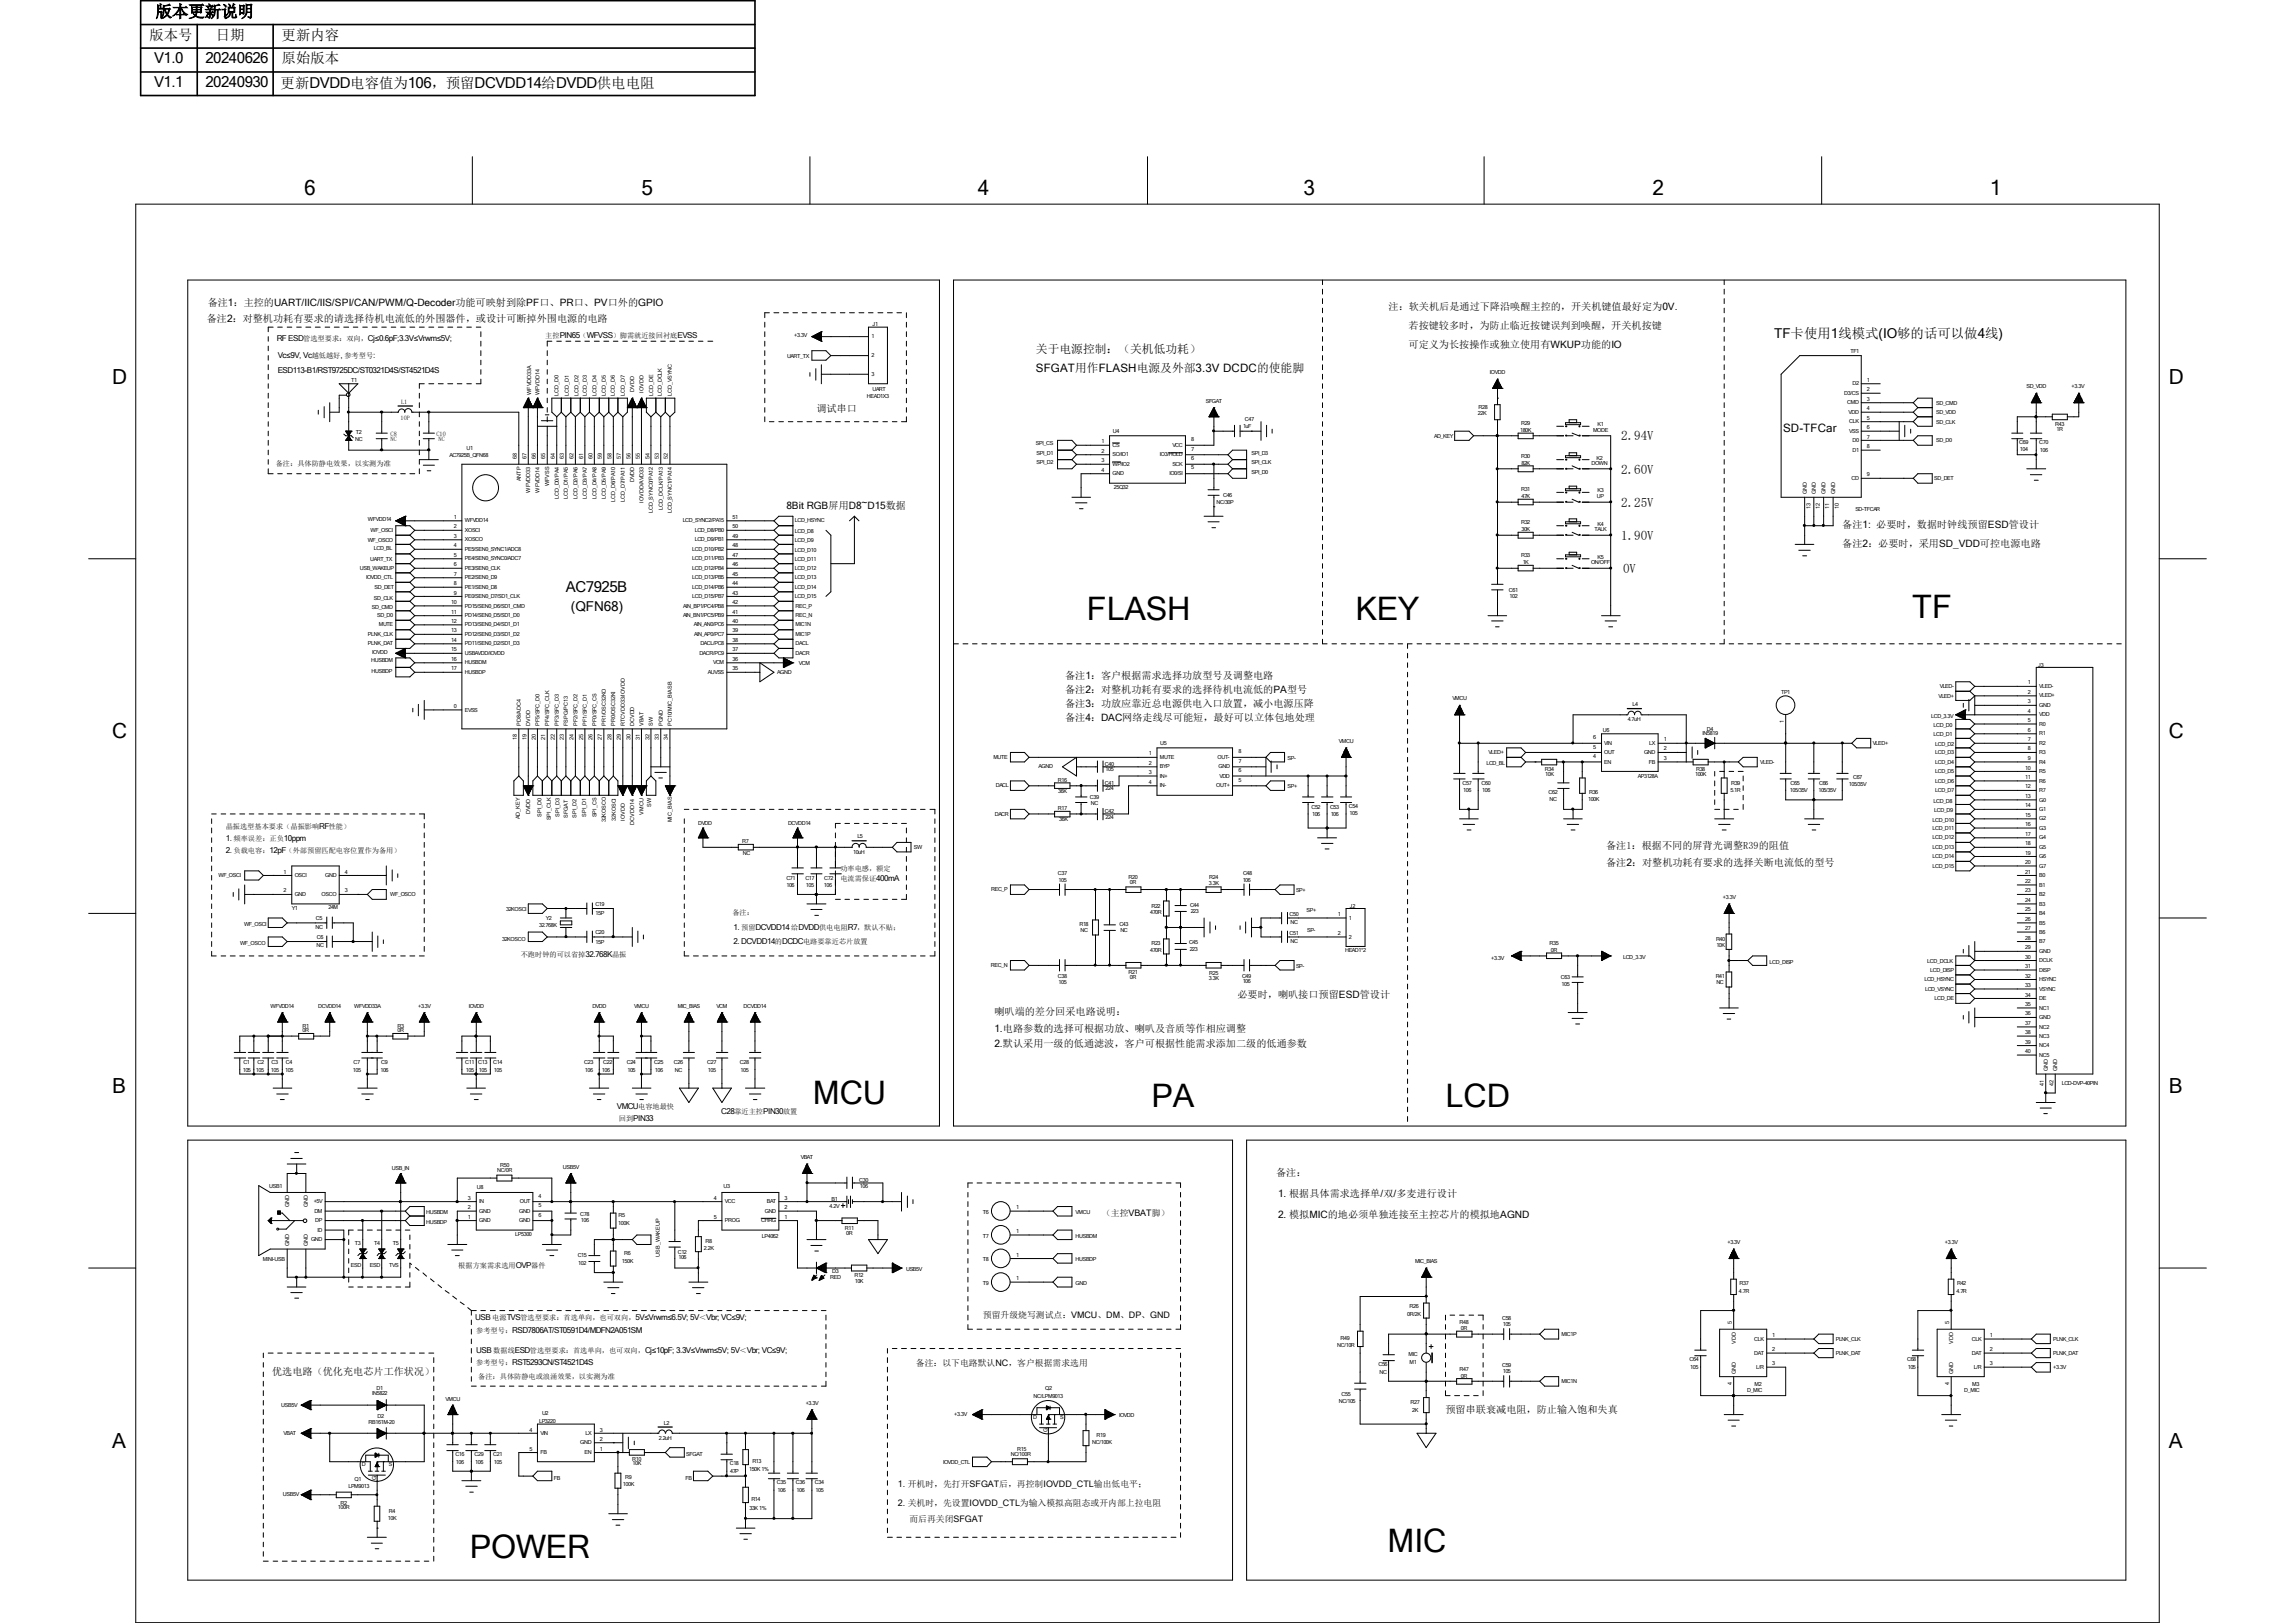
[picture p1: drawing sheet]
<svg xmlns="http://www.w3.org/2000/svg" width="297mm" height="210mm" viewBox="0 0 297 210" stroke-linecap="round" stroke-linejoin="round" font-family="sans-serif">
<defs><g id="words">
<g font-size="4.2">
<text x="140.7" y="80.3">FLASH</text>
<text x="175.4" y="80.3">KEY</text>
<text x="247.5" y="80">TF</text>
<text x="105.2" y="142.9">MCU</text>
<text x="149" y="143.3">PA</text>
<text x="187.1" y="143.3">LCD</text>
<text x="60.8" y="201.6">POWER</text>
<text x="179.6" y="200.8">MIC</text>
</g>
<g font-size="2.7">
<text x="39.4" y="25.2">6</text>
<text x="83" y="25.2">5</text>
<text x="126.6" y="25.2">4</text>
<text x="168.7" y="25.2">3</text>
<text x="213.9" y="25.2">2</text>
<text x="257.5" y="25.2">1</text>
<text x="14.5" y="49.7">D</text>
<text x="280.7" y="49.7">D</text>
<text x="14.5" y="95.5">C</text>
<text x="280.7" y="95.5">C</text>
<text x="14.5" y="141.4">B</text>
<text x="280.7" y="141.4">B</text>
<text x="14.5" y="187.3">A</text>
<text x="280.7" y="187.3">A</text>
</g>
<text font-size="2.1" x="20.2" y="2.2">版本更新说明</text>
<g font-size="1.9">
<text x="19.3" y="5.1">版本号</text>
<text x="27.9" y="5.1">日期</text>
<text x="36.4" y="5.1">更新内容</text>
<text x="19.9" y="11.3">V1.1</text>
<text x="19.9" y="8.2">V1.0</text>
<text x="26.6" y="11.3">20240930</text>
<text x="26.6" y="8.2">20240626</text>
<text x="36.3" y="11.4">更新DVDD电容值为106，预留DCVDD14给DVDD供电电阻</text>
<text x="36.4" y="8.2">原始版本</text>
<text x="73.2" y="76.6">AC7925B</text>
</g>
<g font-size="1.8">
<text x="229.6" y="43.8">TF卡使用1线模式(IO够的话可以做4线)</text>
<text x="73.9" y="79">(QFN68)</text>
</g>
<g font-size="1.7">
<text x="209.8" y="57">2.94V</text>
<text x="209.8" y="61.3">2.60V</text>
<text x="209.8" y="65.6">2.25V</text>
<text x="209.8" y="69.8">1.90V</text>
<text x="210.1" y="74.1">0V</text>
</g>
<g font-size="1.5">
<text x="134.1" y="45.6">关于电源控制：（关机低功耗）</text>
<text x="134.1" y="48.1">SFGAT用作FLASH电源及外部3.3V DCDC的使能脚</text>
<text x="230.8" y="55.9">SD-TFCar</text>
</g>
<g font-size="1.3">
<text x="26.8" y="41.7">备注2：对整机功耗有要求的请选择待机电流低的外围器件，或设计可断掉外围电源的电路</text>
<text x="26.9" y="39.5">备注1：主控的UART/IIC/IIS/SPI/CAN/PWM/Q-Decoder功能可映射到除PF口、PR口、PV口外的GPIO</text>
<text x="179.7" y="40.1">注：软关机后是通过下降沿唤醒主控的，开关机键值最好定为0V.</text>
<text x="182.3" y="42.6">若按键较多时，为防止临近按键误判到唤醒，开关机按键</text>
<text x="182.3" y="45">可定义为长按操作或独立使用有WKUP功能的IO</text>
<text x="105.7" y="53.3">调试串口</text>
<text x="101.8" y="65.8">8Bit RGB屏用D8~D15数据</text>
<text x="238.4" y="70.8">备注2：必要时，采用SD_VDD可控电源电路</text>
<text x="238.4" y="68.4">备注1: 必要时，数据时钟线预留ESD管设计</text>
<text x="137.8" y="87.8">备注1：客户根据需求选择功放型号及调整电路</text>
<text x="137.8" y="89.7">备注2：对整机功耗有要求的选择待机电流低的PA型号</text>
<text x="137.8" y="91.5">备注3：功放应靠近总电源供电入口放置，减小电源压降</text>
<text x="137.8" y="93.3">备注4：DAC网络走线尽可能短，最好可以立体包地处理</text>
<text x="207.9" y="112.1">备注2：对整机功耗有要求的选择关断电流低的型号</text>
<text x="207.9" y="109.9">备注1：根据不同的屏背光调整R39的阻值</text>
<text x="128.7" y="131.4">喇叭端的差分回采电路说明：</text>
<text x="160.1" y="129.2">必要时，喇叭接口预留ESD管设计</text>
<text x="128.7" y="133.6">1.电路参数的选择可根据功放、喇叭及音质等作相应调整</text>
<text x="128.7" y="135.4">2.默认采用一级的低通滤波，客户可根据性能需求添加二级的低通参数</text>
<text x="165.1" y="152.2">备注：</text>
<text x="165.4" y="154.9">1. 根据具体需求选择单/双/多麦进行设计</text>
<text x="165.4" y="157.6">2. 模拟MIC的地必须单独连接至主控芯片的模拟地AGND</text>
<text x="35.2" y="177.9">优选电路（优化充电芯片工作状况）</text>
<text x="187.1" y="182.8">预留串联衰减电阻，防止输入饱和失真</text>
</g>
<g font-size="1.2">
<text x="116.2" y="192.4">1. 开机时，先打开SFGAT后，再控制IOVDD_CTL输出低电平；</text>
<text x="116.2" y="194.9">2. 关机时，先设置IOVDD_CTL为输入模拟高阻态或开内部上拉电阻</text>
</g>
<g font-size="1.1">
<text x="142.6" y="157.4">（主控VBAT脚）</text>
<text x="127.2" y="170.6">预留升级烧写测试点：VMCU、DM、DP、GND</text>
<text x="118.5" y="176.8">备注：以下电路默认NC，客户根据需求选用</text>
<text x="117.7" y="197">而后再关闭SFGAT</text>
</g>
<g font-size="1">
<text x="35.8" y="44.2">RF ESD</text>
<text x="35.9" y="46.3">Vc≤9V, Vc</text>
<text x="35.9" y="48.2">ESD113-B1/RST9725DC/ST0321D4S/ST4521D4S</text>
<text x="29.2" y="108.8">1.</text>
<text x="29.2" y="110.3">2.</text>
<text x="94.9" y="122.2">2. DCVDD14</text>
<text x="94.9" y="120.4">1.</text>
<text x="79.8" y="143.5">VMCU</text>
<text x="93.3" y="144.2">C28</text>
<text x="61.5" y="170.8">USB</text>
<text x="61.6" y="175.1">USB</text>
</g>
<g font-size=".9">
<text x="39.2" y="44.2">管选型要求：双向，Cj≤0.6pF;3.3V≤Vrwm≤5V;</text>
<text x="40.3" y="46.3">越低越好, 参考型号:</text>
<text x="70.6" y="43.8">主控PIN65（WFVSS）脚需就近接回衬底EVSS</text>
<text x="35.7" y="60.3">备注：具体防静电效果，以实测为准</text>
<text x="29.2" y="107.2">晶振选型基本要求（晶振影响RF性能）</text>
<text x="30.2" y="108.8">频率误差：正负10ppm</text>
<text x="30.2" y="110.3">负载电容：12pF（外部预留匹配电容位置作为备用）</text>
<text x="108.8" y="112.7">功率电感，额定</text>
<text x="108.8" y="114">电流需保证400mA</text>
<text x="94.8" y="118.4">备注：</text>
<text x="67.4" y="123.9">不跑时钟的可以省掉32.768K晶振</text>
<text x="95.9" y="120.4">预留DCVDD14 给DVDD供电电阻R7，默认不贴；</text>
<text x="100.3" y="122.2">的DCDC电路要靠近芯片放置</text>
<text x="82.6" y="143.5">电容地最快</text>
<text x="80.1" y="145">回到PIN33</text>
<text x="95" y="144.2">靠近主控PIN30放置</text>
<text x="59.3" y="164.1">根据方案需求选用OVP器件</text>
<text x="61.6" y="172.5">参考型号：RSD7806AT/ST0591D4/MDFN2A051SM</text>
<text x="63.7" y="170.8">电源TVS管选型要求：首选单向，也可双向，5V≤Vrwm≤6.5V; 5V＜Vbr; VC≤9V;</text>
<text x="61.6" y="176.7">参考型号：RST5293CN/ST4521D4S</text>
<text x="61.9" y="178.4">备注：具体防静电或浪涌效果，以实测为准</text>
<text x="63.8" y="175.1">数据线ESD管选型要求：首选单向，也可双向，Cj≤10pF; 3.3V≤Vrwm≤5V; 5V＜Vbr; VC≤9V;</text>
</g>
<g font-size=".8">
<text x="51.9" y="52.2">L1</text>
<text x="50.5" y="56.5">C8</text>
<text x="50.5" y="57.1">NC</text>
<text x="51.8" y="54.4">10P</text>
<text x="56.5" y="56.5">C10</text>
<text x="56.8" y="57.1">NC</text>
</g>
<g font-size=".7">
<text x="101.9" y="46.4">UART_TX</text>
<text x="102.8" y="43.6">+3.3V</text>
<text x="112.8" y="43.8">1</text>
<text x="112.8" y="46.2">2</text>
<text x="112.9" y="42.2">J1</text>
<text x="239.5" y="45.6">TF1</text>
<text x="45.5" y="49.4">T1</text>
<text x="68.8" y="51.1" transform="rotate(-90 68.8 51.1)">WFVDD33A</text>
<text x="69.8" y="51.1" transform="rotate(-90 69.8 51.1)">WFVDD14</text>
<text x="72.3" y="51.3" transform="rotate(-90 72.3 51.3)">LCD_D0</text>
<text x="73.6" y="51.3" transform="rotate(-90 73.6 51.3)">LCD_D1</text>
<text x="74.8" y="51.3" transform="rotate(-90 74.8 51.3)">LCD_D2</text>
<text x="75.9" y="51.3" transform="rotate(-90 75.9 51.3)">LCD_D3</text>
<text x="77.2" y="51.3" transform="rotate(-90 77.2 51.3)">LCD_D4</text>
<text x="78.4" y="51.3" transform="rotate(-90 78.4 51.3)">LCD_D5</text>
<text x="79.6" y="51.3" transform="rotate(-90 79.6 51.3)">LCD_D6</text>
<text x="80.9" y="51.3" transform="rotate(-90 80.9 51.3)">LCD_D7</text>
<text x="82.1" y="50.7" transform="rotate(-90 82.1 50.7)">DVDD</text>
<text x="83.3" y="50.8" transform="rotate(-90 83.3 50.8)">IOVDD</text>
<text x="84.5" y="51.3" transform="rotate(-90 84.5 51.3)">LCD_DE</text>
<text x="85.6" y="51.3" transform="rotate(-90 85.6 51.3)">LCD_DCLK</text>
<text x="87" y="51.3" transform="rotate(-90 87 51.3)">LCD_VSYNC</text>
<text x="112.2" y="51.5">HEAD1X3</text>
<text x="112.8" y="48.6">3</text>
<text x="112.9" y="50.6">UART</text>
<text x="156" y="52.1">SFGAT</text>
<text x="191.3" y="53.7">22K</text>
<text x="191.3" y="53">R28</text>
<text x="192.8" y="48.4">IOVDD</text>
<text x="238.7" y="51.1">D3/CS</text>
<text x="239.1" y="52.3">CMD</text>
<text x="239.2" y="53.6">VDD</text>
<text x="239.7" y="49.9">D2</text>
<text x="241.6" y="49.4">1</text>
<text x="241.6" y="50.6">2</text>
<text x="241.6" y="51.9">3</text>
<text x="241.6" y="53.1">4</text>
<text x="250.6" y="52.4">SD_CMD</text>
<text x="250.6" y="53.6">SD_VDD</text>
<text x="262.3" y="50.2">SD_VDD</text>
<text x="268.1" y="50.2">+3.3V</text>
<text x="46" y="57.1">NC</text>
<text x="46.1" y="56.1">T2</text>
<text x="58.2" y="59.2">AC7925B_QFN68</text>
<text x="60.4" y="58.3">U1</text>
<text x="66.9" y="59.3" transform="rotate(-90 66.9 59.3)">68</text>
<text x="68.1" y="59.3" transform="rotate(-90 68.1 59.3)">67</text>
<text x="69.3" y="59.3" transform="rotate(-90 69.3 59.3)">66</text>
<text x="70.6" y="59.3" transform="rotate(-90 70.6 59.3)">65</text>
<text x="71.8" y="59.3" transform="rotate(-90 71.8 59.3)">64</text>
<text x="73" y="59.3" transform="rotate(-90 73 59.3)">63</text>
<text x="74.2" y="59.3" transform="rotate(-90 74.2 59.3)">62</text>
<text x="75.5" y="59.3" transform="rotate(-90 75.5 59.3)">61</text>
<text x="76.7" y="59.3" transform="rotate(-90 76.7 59.3)">60</text>
<text x="77.9" y="59.3" transform="rotate(-90 77.9 59.3)">59</text>
<text x="79.1" y="59.3" transform="rotate(-90 79.1 59.3)">58</text>
<text x="80.4" y="59.3" transform="rotate(-90 80.4 59.3)">57</text>
<text x="81.6" y="59.3" transform="rotate(-90 81.6 59.3)">56</text>
<text x="82.8" y="59.3" transform="rotate(-90 82.8 59.3)">55</text>
<text x="84" y="59.3" transform="rotate(-90 84 59.3)">54</text>
<text x="85.3" y="59.3" transform="rotate(-90 85.3 59.3)">53</text>
<text x="86.4" y="59.3" transform="rotate(-90 86.4 59.3)">52</text>
<text x="134.1" y="57.6">SPI_CS</text>
<text x="134.2" y="58.8">SPI_D1</text>
<text x="142.5" y="57.4">1</text>
<text x="142.5" y="58.6">2</text>
<text x="142.5" y="59.8">3</text>
<text x="144" y="57.8">CS</text>
<text x="144" y="59.1">SO/IO1</text>
<text x="144" y="56">U4</text>
<text x="150.1" y="59.1">IO3/HOLD</text>
<text x="151.7" y="57.8">VCC</text>
<text x="154.1" y="59.6">6</text>
<text x="154.1" y="58.3">7</text>
<text x="154.1" y="57.1">8</text>
<text x="160.9" y="55.4">1uF</text>
<text x="161.1" y="54.5">C47</text>
<text x="162" y="58.8">SPI_D3</text>
<text x="185.6" y="56.6">AD_KEY</text>
<text x="196.7" y="55.9">180K</text>
<text x="196.8" y="55">R29</text>
<text x="196.8" y="59.3">R30</text>
<text x="206.2" y="55.9">MODE</text>
<text x="206.6" y="59.5">K2</text>
<text x="206.8" y="55.2">K1</text>
<text x="239.3" y="54.8">CLK</text>
<text x="239.3" y="56">VSS</text>
<text x="239.7" y="57.2">D0</text>
<text x="239.7" y="58.5">D1</text>
<text x="241.6" y="54.3">5</text>
<text x="241.6" y="55.5">6</text>
<text x="241.6" y="56.8">7</text>
<text x="241.6" y="58">8</text>
<text x="250.6" y="54.8">SD_CLK</text>
<text x="250.6" y="57.2">SD_D0</text>
<text x="261.3" y="57.4">C69</text>
<text x="261.4" y="58.3">104</text>
<text x="263.9" y="57.4">C70</text>
<text x="264" y="58.5">106</text>
<text x="266" y="55.2">R43</text>
<text x="266.1" y="55.8">1R</text>
<text x="67.4" y="62.3" transform="rotate(-90 67.4 62.3)">ANTP</text>
<text x="68.6" y="63.8" transform="rotate(-90 68.6 63.8)">WFVDD33</text>
<text x="69.8" y="63.8" transform="rotate(-90 69.8 63.8)">WFVDD14</text>
<text x="71.1" y="62.9" transform="rotate(-90 71.1 62.9)">WFVSS</text>
<text x="72.3" y="64.6" transform="rotate(-90 72.3 64.6)">LCD_D0/PA4</text>
<text x="73.5" y="64.6" transform="rotate(-90 73.5 64.6)">LCD_D1/PA5</text>
<text x="74.7" y="64.6" transform="rotate(-90 74.7 64.6)">LCD_D2/PA6</text>
<text x="75.9" y="64.6" transform="rotate(-90 75.9 64.6)">LCD_D3/PA7</text>
<text x="77.2" y="64.6" transform="rotate(-90 77.2 64.6)">LCD_D4/PA8</text>
<text x="78.4" y="64.6" transform="rotate(-90 78.4 64.6)">LCD_D5/PA9</text>
<text x="79.6" y="65" transform="rotate(-90 79.6 65)">LCD_D6/PA10</text>
<text x="80.9" y="65" transform="rotate(-90 80.9 65)">LCD_D7/PA11</text>
<text x="82.1" y="62.4" transform="rotate(-90 82.1 62.4)">DVDD</text>
<text x="83.3" y="65.1" transform="rotate(-90 83.3 65.1)">IOVDD/AVD33</text>
<text x="85.8" y="66" transform="rotate(-90 85.8 66)">LCD_DCLK/PA13</text>
<text x="134.2" y="60.1">SPI_D2</text>
<text x="142.5" y="61">4</text>
<text x="144" y="60.3">WP/IO2</text>
<text x="144" y="61.5">GND</text>
<text x="144.1" y="63.2">25Q32</text>
<text x="151.3" y="61.5">IO0/SI</text>
<text x="151.7" y="60.3">SCK</text>
<text x="154.1" y="60.7">5</text>
<text x="157.4" y="65.2">NC/30P</text>
<text x="158.3" y="64.3">C46</text>
<text x="162" y="60.1">SPI_CLK</text>
<text x="162" y="61.3">SPI_D0</text>
<text x="196.8" y="63.6">R31</text>
<text x="196.9" y="60.2">82K</text>
<text x="196.9" y="64.5">47K</text>
<text x="206" y="60.2">DOWN</text>
<text x="206.7" y="64.4">UP</text>
<text x="206.8" y="63.6">K3</text>
<text x="233.8" y="64" transform="rotate(-90 233.8 64)">GND</text>
<text x="234.3" y="65.8" transform="rotate(-90 234.3 65.8)">13</text>
<text x="235" y="64" transform="rotate(-90 235 64)">GND</text>
<text x="235.5" y="65.8" transform="rotate(-90 235.5 65.8)">12</text>
<text x="236.3" y="64" transform="rotate(-90 236.3 64)">GND</text>
<text x="236.7" y="65.8" transform="rotate(-90 236.7 65.8)">11</text>
<text x="237.5" y="64" transform="rotate(-90 237.5 64)">GND</text>
<text x="238" y="65.8" transform="rotate(-90 238 65.8)">10</text>
<text x="239.6" y="62.1">CD</text>
<text x="241.6" y="61.6">9</text>
<text x="250.3" y="62.1">SD_DET</text>
<text x="47.6" y="70.1">WF_OSCO</text>
<text x="47.6" y="67.5">WFVDD14</text>
<text x="48" y="68.9">WF_OSCI</text>
<text x="48.4" y="71.2">LCD_BL</text>
<text x="58.7" y="67.1">1</text>
<text x="58.7" y="68.4">2</text>
<text x="58.7" y="69.6">3</text>
<text x="58.7" y="70.8">4</text>
<text x="60.2" y="67.6">WFVDD14</text>
<text x="60.2" y="68.8">XOSCI</text>
<text x="60.2" y="70.1">XOSCO</text>
<text x="60.2" y="71.3">PE5/SEN0_SYNC1/ADC8</text>
<text x="84.5" y="66.4" transform="rotate(-90 84.5 66.4)">LCD_SYNC0/PA12</text>
<text x="87" y="66.4" transform="rotate(-90 87 66.4)">LCD_SYNC1/PA14</text>
<text x="88.3" y="67.6">LCD_SYNC2/PA15</text>
<text x="89.6" y="71.3">LCD_D10/PB2</text>
<text x="89.9" y="70.1">LCD_D9/PB1</text>
<text x="89.9" y="68.8">LCD_D8/PB0</text>
<text x="94.8" y="70.8">48</text>
<text x="94.8" y="69.6">49</text>
<text x="94.8" y="68.4">50</text>
<text x="94.8" y="67.1">51</text>
<text x="102.9" y="71.5">LCD_D10</text>
<text x="102.9" y="70.1">LCD_D9</text>
<text x="102.9" y="69">LCD_D8</text>
<text x="102.9" y="67.6">LCD_HSYNC</text>
<text x="196.8" y="67.9">R32</text>
<text x="196.9" y="68.7">30K</text>
<text x="206.4" y="68.7">TALK</text>
<text x="206.8" y="68">K4</text>
<text x="240.1" y="66.2">SD-TFCAR</text>
<text x="46.6" y="73.7">USB_WAKEUP</text>
<text x="47.4" y="75">IOVDD_CTL</text>
<text x="47.9" y="72.6">UART_TX</text>
<text x="48.4" y="77.7">SD_CLK</text>
<text x="48.5" y="76.2">SD_DET</text>
<text x="58.7" y="72.1">5</text>
<text x="58.7" y="73.3">6</text>
<text x="58.7" y="74.5">7</text>
<text x="58.7" y="75.7">8</text>
<text x="58.7" y="77">9</text>
<text x="60.2" y="72.5">PE4/SEN0_SYNC0/ADC7</text>
<text x="60.2" y="73.7">PE3/SEN0_CLK</text>
<text x="60.2" y="75">PE2/SEN0_D9</text>
<text x="60.2" y="76.2">PE1/SEN0_D8</text>
<text x="60.2" y="77.4">PE0/SEN0_D7/SD1_CLK</text>
<text x="89.6" y="77.4">LCD_D15/PB7</text>
<text x="89.6" y="76.2">LCD_D14/PB6</text>
<text x="89.6" y="75">LCD_D13/PB5</text>
<text x="89.6" y="73.7">LCD_D12/PB4</text>
<text x="89.6" y="72.5">LCD_D11/PB3</text>
<text x="94.8" y="77">43</text>
<text x="94.8" y="75.7">44</text>
<text x="94.8" y="74.5">45</text>
<text x="94.8" y="73.3">46</text>
<text x="94.8" y="72.1">47</text>
<text x="102.9" y="72.6">LCD_D11</text>
<text x="102.9" y="73.7">LCD_D12</text>
<text x="102.9" y="75">LCD_D13</text>
<text x="102.9" y="76.2">LCD_D14</text>
<text x="102.9" y="77.4">LCD_D15</text>
<text x="195.3" y="76.6">C61</text>
<text x="195.4" y="77.4">102</text>
<text x="196.8" y="72.1">R33</text>
<text x="197.1" y="73">1K</text>
<text x="205.9" y="73">ON/OFF</text>
<text x="206.8" y="72.3">K5</text>
<text x="47.6" y="83.5">PLNK_DAT</text>
<text x="47.6" y="82.3">PLNK_CLK</text>
<text x="48.1" y="78.8">SD_CMD</text>
<text x="48.8" y="79.9">SD_D0</text>
<text x="49" y="81.1">MUTE</text>
<text x="58.4" y="78.2">10</text>
<text x="58.4" y="79.4">11</text>
<text x="58.4" y="80.6">12</text>
<text x="58.4" y="81.8">13</text>
<text x="58.4" y="83.1">14</text>
<text x="60.2" y="78.6">PD15/SEN0_D6/SD1_CMD</text>
<text x="60.2" y="79.9">PD14/SEN0_D5/SD1_D0</text>
<text x="60.2" y="81.1">PD13/SEN0_D4/SD1_D1</text>
<text x="60.2" y="82.3">PD12/SEN0_D3/SD1_D2</text>
<text x="60.2" y="83.5">PD11/SEN0_D2/SD1_D3</text>
<text x="88.4" y="79.9">AIN_BN1/PC5/PB9</text>
<text x="88.4" y="78.6">AIN_BP1/PC4/PB8</text>
<text x="89.8" y="81.1">AIN_AN0/PC6</text>
<text x="89.8" y="82.3">AIN_AP0/PC7</text>
<text x="90.6" y="83.5">DACL/PC8</text>
<text x="94.8" y="83.1">38</text>
<text x="94.8" y="81.8">39</text>
<text x="94.8" y="80.6">40</text>
<text x="94.8" y="79.4">41</text>
<text x="94.8" y="78.2">42</text>
<text x="103" y="83.5">DACL</text>
<text x="103" y="81.1">MIC1N</text>
<text x="103" y="82.3">MIC1P</text>
<text x="103" y="78.7">REC_P</text>
<text x="103" y="79.9">REC_N</text>
<text x="48" y="85.7">HUSBDM</text>
<text x="48.1" y="87.1">HUSBDP</text>
<text x="48.2" y="84.6">IOVDD</text>
<text x="58.4" y="84.3">15</text>
<text x="58.4" y="85.5">16</text>
<text x="58.4" y="86.7">17</text>
<text x="60.2" y="84.8">USBAVDD/IOVDD</text>
<text x="60.2" y="86">HUSBDM</text>
<text x="60.2" y="87.2">HUSBDP</text>
<text x="90.5" y="84.8">DACR/PC9</text>
<text x="91.6" y="87.2">AUVSS</text>
<text x="92.3" y="86">VCM</text>
<text x="94.8" y="86.7">35</text>
<text x="94.8" y="85.5">36</text>
<text x="94.8" y="84.3">37</text>
<text x="100.6" y="87.2">AGND</text>
<text x="103" y="84.8">DACR</text>
<text x="103.4" y="86">VCM</text>
<text x="230.5" y="89.8">TP1</text>
<text x="251" y="89.1">VLED-</text>
<text x="262.4" y="88.6">1</text>
<text x="262.4" y="89.8">2</text>
<text x="263.8" y="86.3">J3</text>
<text x="263.9" y="89">VLED-</text>
<text x="58.7" y="91.7">0</text>
<text x="60.2" y="92.1">EVSS</text>
<text x="66.9" y="95.8" transform="rotate(-90 66.9 95.8)">18</text>
<text x="67.4" y="93.9" transform="rotate(-90 67.4 93.9)">PD8/ADC4</text>
<text x="68.1" y="95.8" transform="rotate(-90 68.1 95.8)">19</text>
<text x="68.6" y="93.9" transform="rotate(-90 68.6 93.9)">DVDD</text>
<text x="69.3" y="95.8" transform="rotate(-90 69.3 95.8)">20</text>
<text x="69.8" y="93.9" transform="rotate(-90 69.8 93.9)">PF5/SFC_D0</text>
<text x="70.6" y="95.8" transform="rotate(-90 70.6 95.8)">21</text>
<text x="71.1" y="93.9" transform="rotate(-90 71.1 93.9)">PF4/SFC_CLK</text>
<text x="71.8" y="95.8" transform="rotate(-90 71.8 95.8)">22</text>
<text x="72.3" y="93.9" transform="rotate(-90 72.3 93.9)">PF3/SFC_D3</text>
<text x="73" y="95.8" transform="rotate(-90 73 95.8)">23</text>
<text x="73.5" y="93.9" transform="rotate(-90 73.5 93.9)">FSPG/PC13</text>
<text x="74.2" y="95.8" transform="rotate(-90 74.2 95.8)">24</text>
<text x="74.7" y="93.9" transform="rotate(-90 74.7 93.9)">PF2/SFC_D2</text>
<text x="75.5" y="95.8" transform="rotate(-90 75.5 95.8)">25</text>
<text x="75.9" y="93.9" transform="rotate(-90 75.9 93.9)">PF1/SFC_D1</text>
<text x="76.7" y="95.8" transform="rotate(-90 76.7 95.8)">26</text>
<text x="77.2" y="93.9" transform="rotate(-90 77.2 93.9)">PF0/SFC_CS</text>
<text x="77.9" y="95.8" transform="rotate(-90 77.9 95.8)">27</text>
<text x="78.4" y="93.9" transform="rotate(-90 78.4 93.9)">PR1/OSC32KO</text>
<text x="79.1" y="95.8" transform="rotate(-90 79.1 95.8)">28</text>
<text x="79.6" y="93.9" transform="rotate(-90 79.6 93.9)">PR0/OSC32KI</text>
<text x="80.4" y="95.8" transform="rotate(-90 80.4 95.8)">29</text>
<text x="80.9" y="93.9" transform="rotate(-90 80.9 93.9)">RTCVDD33/IOVDD</text>
<text x="81.6" y="95.8" transform="rotate(-90 81.6 95.8)">30</text>
<text x="82.1" y="93.9" transform="rotate(-90 82.1 93.9)">DCVDD</text>
<text x="82.8" y="95.8" transform="rotate(-90 82.8 95.8)">31</text>
<text x="83.3" y="93.9" transform="rotate(-90 83.3 93.9)">VBAT</text>
<text x="84" y="95.8" transform="rotate(-90 84 95.8)">32</text>
<text x="84.5" y="93.9" transform="rotate(-90 84.5 93.9)">SW</text>
<text x="85.3" y="95.8" transform="rotate(-90 85.3 95.8)">33</text>
<text x="85.8" y="93.9" transform="rotate(-90 85.8 93.9)">PGND</text>
<text x="86.4" y="95.8" transform="rotate(-90 86.4 95.8)">34</text>
<text x="87" y="93.9" transform="rotate(-90 87 93.9)">PC10/MIC_BIASB</text>
<text x="188" y="90.6">VMCU</text>
<text x="206.2" y="95.6">6</text>
<text x="207.4" y="94.7">U6</text>
<text x="210.7" y="93.3">4.7uH</text>
<text x="211.3" y="91.4">L4</text>
<text x="215.3" y="95.9">1</text>
<text x="220.3" y="95.2">IN5819</text>
<text x="220.9" y="94.6">D4</text>
<text x="230.9" y="93.6" transform="rotate(-90 230.9 93.6)">1</text>
<text x="249.9" y="92.9">LCD_3.3V</text>
<text x="250.2" y="95.3">LCD_D1</text>
<text x="250.2" y="94.1">LCD_D0</text>
<text x="250.9" y="90.3">VLED+</text>
<text x="262.4" y="91">3</text>
<text x="262.4" y="92.2">4</text>
<text x="262.4" y="93.5">5</text>
<text x="262.4" y="94.7">6</text>
<text x="262.4" y="95.9">7</text>
<text x="263.9" y="90.3">VLED+</text>
<text x="263.9" y="91.5">GND</text>
<text x="263.9" y="92.7">VDD</text>
<text x="263.9" y="93.9">R0</text>
<text x="263.9" y="95.2">R1</text>
<text x="128.6" y="98.2">MUTE</text>
<text x="128.9" y="101.9">DACL</text>
<text x="134.4" y="99.4">AGND</text>
<text x="136.9" y="101.2">R16</text>
<text x="143" y="99.1">C40</text>
<text x="143" y="101.6">C41</text>
<text x="143.1" y="99.8">105</text>
<text x="148.7" y="97.7">1</text>
<text x="148.7" y="99">2</text>
<text x="148.7" y="100.2">3</text>
<text x="148.7" y="101.4">4</text>
<text x="150.1" y="98.2">MUTE</text>
<text x="150.1" y="99.4">BYP</text>
<text x="150.1" y="100.6">IN+</text>
<text x="150.1" y="101.9">IN-</text>
<text x="150.2" y="96.4">U5</text>
<text x="157.4" y="101.9">OUT+</text>
<text x="157.6" y="98.2">OUT-</text>
<text x="157.7" y="99.4">GND</text>
<text x="157.8" y="100.6">VDD</text>
<text x="160.3" y="101.1">5</text>
<text x="160.3" y="99.9">6</text>
<text x="160.3" y="98.7">7</text>
<text x="160.3" y="97.5">8</text>
<text x="166.6" y="98.4">SP-</text>
<text x="173.3" y="96.2">VMCU</text>
<text x="189.3" y="101.5">C57</text>
<text x="191.7" y="101.5">C60</text>
<text x="192.4" y="99">LCD_BL</text>
<text x="192.6" y="97.6">VLED+</text>
<text x="199.9" y="99.8">R34</text>
<text x="200" y="100.4">10K</text>
<text x="206.2" y="98.1">4</text>
<text x="206.2" y="96.9">5</text>
<text x="207.6" y="98.8">EN</text>
<text x="207.6" y="97.6">OUT</text>
<text x="207.6" y="96.4">VIN</text>
<text x="212" y="100.7">AP3128A</text>
<text x="212.8" y="97.6">GND</text>
<text x="213.4" y="98.8">FB</text>
<text x="213.4" y="96.4">LX</text>
<text x="215.3" y="97.1">2</text>
<text x="215.3" y="98.4">3</text>
<text x="219.4" y="100.4">100K</text>
<text x="219.5" y="99.8">R38</text>
<text x="224" y="101.5">R39</text>
<text x="227.8" y="98.8">VLED-</text>
<text x="231.7" y="101.5">C65</text>
<text x="235.4" y="101.5">C66</text>
<text x="239.3" y="101.8">105/35V</text>
<text x="239.8" y="100.8">C67</text>
<text x="242.4" y="96.4">VLED+</text>
<text x="250.4" y="96.5">LCD_D2</text>
<text x="250.4" y="97.6">LCD_D3</text>
<text x="250.4" y="98.8">LCD_D4</text>
<text x="250.4" y="100.1">LCD_D5</text>
<text x="250.4" y="101.3">LCD_D6</text>
<text x="262.1" y="99.6">10</text>
<text x="262.1" y="100.8">11</text>
<text x="262.4" y="97.1">8</text>
<text x="262.4" y="98.4">9</text>
<text x="263.9" y="96.4">R2</text>
<text x="263.9" y="97.6">R3</text>
<text x="263.9" y="98.8">R4</text>
<text x="263.9" y="100">R5</text>
<text x="263.9" y="101.3">R6</text>
<text x="67.3" y="106" transform="rotate(-90 67.3 106)">AD_KEY</text>
<text x="68.6" y="105.4" transform="rotate(-90 68.6 105.4)">DVDD</text>
<text x="70.1" y="105.7" transform="rotate(-90 70.1 105.7)">SPI_D0</text>
<text x="71.3" y="106.1" transform="rotate(-90 71.3 106.1)">SPI_CLK</text>
<text x="72.4" y="105.7" transform="rotate(-90 72.4 105.7)">SPI_D3</text>
<text x="73.5" y="105.8" transform="rotate(-90 73.5 105.8)">SFGAT</text>
<text x="74.6" y="105.8" transform="rotate(-90 74.6 105.8)">SPI_D2</text>
<text x="75.9" y="105.7" transform="rotate(-90 75.9 105.7)">SPI_D1</text>
<text x="77.2" y="105.7" transform="rotate(-90 77.2 105.7)">SPI_CS</text>
<text x="78.4" y="106.4" transform="rotate(-90 78.4 106.4)">32KOSCO</text>
<text x="79.7" y="106.2" transform="rotate(-90 79.7 106.2)">32KOSCI</text>
<text x="80.9" y="106.2" transform="rotate(-90 80.9 106.2)">IOVDD</text>
<text x="82.1" y="106.7" transform="rotate(-90 82.1 106.7)">DCVDD14</text>
<text x="83.3" y="105.4" transform="rotate(-90 83.3 105.4)">VMCU</text>
<text x="84.3" y="104.4" transform="rotate(-90 84.3 104.4)">SW</text>
<text x="87" y="106.4" transform="rotate(-90 87 106.4)">MIC_BIAS</text>
<text x="90.3" y="106.8">DVDD</text>
<text x="102" y="106.8">DCVDD14</text>
<text x="128.7" y="105.5">DACR</text>
<text x="136.9" y="104.9">R17</text>
<text x="136.9" y="102.6">36K</text>
<text x="137.1" y="106.3">36K</text>
<text x="141.1" y="103.4">C39</text>
<text x="141.2" y="104.2">NC</text>
<text x="143" y="105.2">C42</text>
<text x="143.1" y="105.9">224</text>
<text x="143.1" y="102.2">224</text>
<text x="166.6" y="102">SP+</text>
<text x="169.7" y="104.7">C52</text>
<text x="169.8" y="105.6">106</text>
<text x="172.1" y="104.7">C53</text>
<text x="172.2" y="105.6">106</text>
<text x="174.6" y="104.6">C54</text>
<text x="174.7" y="105.5">105</text>
<text x="189.4" y="102.5">106</text>
<text x="191.8" y="102.5">106</text>
<text x="200.4" y="102.7">C62</text>
<text x="200.5" y="103.6">NC</text>
<text x="205.5" y="103.6">100K</text>
<text x="205.7" y="102.7">R36</text>
<text x="223.9" y="102.5">5.1R</text>
<text x="231.6" y="102.5">105/35V</text>
<text x="235.3" y="102.5">105/35V</text>
<text x="250.1" y="106.3">LCD_D10</text>
<text x="250.1" y="107.4">LCD_D11</text>
<text x="250.2" y="103.8">LCD_D8</text>
<text x="250.3" y="105.1">LCD_D9</text>
<text x="250.4" y="102.5">LCD_D7</text>
<text x="262.1" y="102">12</text>
<text x="262.1" y="103.3">13</text>
<text x="262.1" y="104.5">14</text>
<text x="262.1" y="105.7">15</text>
<text x="262.1" y="106.9">16</text>
<text x="263.9" y="102.5">R7</text>
<text x="263.9" y="103.7">G0</text>
<text x="263.9" y="104.9">G1</text>
<text x="263.9" y="106.2">G2</text>
<text x="263.9" y="107.4">G3</text>
<text x="28.3" y="113.5">WF_OSCI</text>
<text x="36.7" y="113.1">1</text>
<text x="38.1" y="113.5">OSCI</text>
<text x="42.1" y="113.5">GND</text>
<text x="44.6" y="113.1">4</text>
<text x="96.1" y="109.1">R7</text>
<text x="96.1" y="110.6">NC</text>
<text x="101.8" y="113.9">C71</text>
<text x="104.2" y="113.9">C17</text>
<text x="106.7" y="113.9">C72</text>
<text x="110.4" y="110.4">10uH</text>
<text x="111" y="108.5">L5</text>
<text x="118.3" y="109.9">SW</text>
<text x="136.9" y="113.3">C37</text>
<text x="146" y="113.7">R20</text>
<text x="156.5" y="113.7">R24</text>
<text x="160.9" y="113.3">C48</text>
<text x="250.1" y="108.6">LCD_D12</text>
<text x="250.1" y="109.9">LCD_D13</text>
<text x="250.1" y="111.1">LCD_D14</text>
<text x="250.1" y="112.3">LCD_D15</text>
<text x="262.1" y="108.2">17</text>
<text x="262.1" y="109.4">18</text>
<text x="262.1" y="110.6">19</text>
<text x="262.1" y="111.8">20</text>
<text x="262.1" y="113.1">21</text>
<text x="263.9" y="108.6">G4</text>
<text x="263.9" y="109.9">G5</text>
<text x="263.9" y="111">G6</text>
<text x="263.9" y="112.3">G7</text>
<text x="263.9" y="113.5">B0</text>
<text x="31.6" y="119.8">WF_OSCI</text>
<text x="36.7" y="115.5">2</text>
<text x="37.8" y="117.8">Y1</text>
<text x="38.1" y="116">GND</text>
<text x="40.9" y="119">C5</text>
<text x="41.6" y="116">OSCO</text>
<text x="42.5" y="117.6">24M</text>
<text x="44.6" y="115.5">3</text>
<text x="50.5" y="116">WF_OSCO</text>
<text x="65.5" y="117.9">32KOSCI</text>
<text x="70.7" y="119">Y2</text>
<text x="77" y="117.2">C19</text>
<text x="77.1" y="118.4">15P</text>
<text x="101.8" y="114.8">106</text>
<text x="104.3" y="114.8">105</text>
<text x="106.6" y="114.8">106</text>
<text x="128.3" y="115.4">REC_P</text>
<text x="137" y="114.1">105</text>
<text x="139.7" y="119.8">R18</text>
<text x="144.9" y="119.8">C43</text>
<text x="146.2" y="114.3">0R</text>
<text x="148.8" y="118.3">470R</text>
<text x="149" y="117.4">R22</text>
<text x="154" y="117.3">C44</text>
<text x="154.1" y="118.2">223</text>
<text x="156.5" y="114.5">3.3K</text>
<text x="160.8" y="114.1">106</text>
<text x="166.9" y="118.5">C50</text>
<text x="167" y="119.5">NC</text>
<text x="167.7" y="115.4">SP+</text>
<text x="169.1" y="118">SP+</text>
<text x="173.1" y="118.5">1</text>
<text x="174.5" y="119">1</text>
<text x="174.7" y="117.4">J2</text>
<text x="223" y="116.4">+3.3V</text>
<text x="262.1" y="114.3">22</text>
<text x="262.1" y="115.5">23</text>
<text x="262.1" y="116.7">24</text>
<text x="262.1" y="117.9">25</text>
<text x="262.1" y="119.2">26</text>
<text x="263.9" y="114.7">B1</text>
<text x="263.9" y="116">B2</text>
<text x="263.9" y="117.2">B3</text>
<text x="263.9" y="118.4">B4</text>
<text x="263.9" y="119.6">B5</text>
<text x="31.1" y="122.3">WF_OSCO</text>
<text x="40.9" y="120.3">NC</text>
<text x="41" y="122.6">NC</text>
<text x="41" y="121.5">C6</text>
<text x="65" y="121.8">32KOSCO</text>
<text x="69.8" y="120">32.768K</text>
<text x="77" y="120.9">C20</text>
<text x="77.1" y="122.1">15P</text>
<text x="128.2" y="125.1">REC_N</text>
<text x="139.8" y="120.6">NC</text>
<text x="145" y="120.6">NC</text>
<text x="148.8" y="123.2">470R</text>
<text x="149" y="122.3">R23</text>
<text x="153.9" y="122.2">C45</text>
<text x="154" y="123.1">223</text>
<text x="166.9" y="121">C51</text>
<text x="167" y="122">NC</text>
<text x="167.7" y="125.3">SP-</text>
<text x="169.2" y="120.6">SP-</text>
<text x="173.1" y="121">2</text>
<text x="174.1" y="123.2">HEAD1*2</text>
<text x="174.5" y="121.5">2</text>
<text x="193" y="124.2">+3.3V</text>
<text x="200.5" y="122.3">R35</text>
<text x="200.7" y="123.2">0R</text>
<text x="210.1" y="124">LCD_3.3V</text>
<text x="222.1" y="121.8">R40</text>
<text x="222.1" y="122.5">10K</text>
<text x="229" y="124.8">LCD_DISP</text>
<text x="249.4" y="124.7">LCD_DCLK</text>
<text x="249.8" y="125.8">LCD_DISP</text>
<text x="262.1" y="120.4">27</text>
<text x="262.1" y="121.6">28</text>
<text x="262.1" y="122.9">29</text>
<text x="262.1" y="124">30</text>
<text x="262.1" y="125.3">31</text>
<text x="263.9" y="120.8">B6</text>
<text x="263.9" y="122">B7</text>
<text x="263.9" y="123.3">GND</text>
<text x="263.9" y="124.5">DCLK</text>
<text x="263.9" y="125.7">DISP</text>
<text x="35" y="130.4">WFVDD14</text>
<text x="41.2" y="130.4">DCVDD14</text>
<text x="45.8" y="130.4">WFVDD33A</text>
<text x="54.1" y="130.4">+3.3V</text>
<text x="60.7" y="130.4">IOVDD</text>
<text x="76.7" y="130.4">DVDD</text>
<text x="82.1" y="130.4">VMCU</text>
<text x="87.7" y="130.4">MIC_BIAS</text>
<text x="92.7" y="130.4">VCM</text>
<text x="96.2" y="130.4">DCVDD14</text>
<text x="136.9" y="126.5">C38</text>
<text x="137" y="127.3">105</text>
<text x="146" y="126">R21</text>
<text x="146.2" y="126.7">0R</text>
<text x="156.5" y="126.9">3.3K</text>
<text x="156.5" y="126.2">R25</text>
<text x="160.7" y="126.5">C49</text>
<text x="160.8" y="127.2">106</text>
<text x="202" y="126.6">C63</text>
<text x="202.1" y="127.6">105</text>
<text x="222" y="126.5">R41</text>
<text x="222.1" y="127.3">NC</text>
<text x="249" y="127">LCD_HSYNC</text>
<text x="249.1" y="128.2">LCD_VSYNC</text>
<text x="250.4" y="129.5">LCD_DE</text>
<text x="262.1" y="126.5">32</text>
<text x="262.1" y="127.7">33</text>
<text x="262.1" y="128.9">34</text>
<text x="262.1" y="130.2">35</text>
<text x="262.1" y="131.4">36</text>
<text x="263.9" y="127">HSYNC</text>
<text x="263.9" y="128.2">VSYNC</text>
<text x="263.9" y="129.4">DE</text>
<text x="263.9" y="130.6">NC1</text>
<text x="263.9" y="131.9">GND</text>
<text x="31.5" y="137.7">C1</text>
<text x="33.3" y="137.7">C2</text>
<text x="35.1" y="137.7">C3</text>
<text x="37" y="137.7">C4</text>
<text x="39.2" y="133">R1</text>
<text x="39.2" y="133.6">0R</text>
<text x="45.8" y="137.7">C7</text>
<text x="49.3" y="137.7">C9</text>
<text x="51.4" y="133">R3</text>
<text x="51.4" y="133.6">0R</text>
<text x="60.2" y="137.7">C11 C13</text>
<text x="63.8" y="137.7">C14</text>
<text x="75.6" y="137.7">C23</text>
<text x="78.1" y="137.7">C22</text>
<text x="81.1" y="137.7">C24</text>
<text x="84.7" y="137.7">C25</text>
<text x="87.2" y="137.7">C26</text>
<text x="91.5" y="137.7">C27</text>
<text x="95.8" y="137.7">C28</text>
<text x="262.1" y="132.6">37</text>
<text x="262.1" y="133.8">38</text>
<text x="262.1" y="135.1">39</text>
<text x="262.1" y="136.3">40</text>
<text x="263.9" y="133.1">NC2</text>
<text x="263.9" y="134.3">NC3</text>
<text x="263.9" y="135.5">NC4</text>
<text x="263.9" y="136.7">NC5</text>
<text x="31.4" y="138.7">105</text>
<text x="33.1" y="138.7">105</text>
<text x="35.1" y="138.7">105</text>
<text x="36.9" y="138.7">105</text>
<text x="45.7" y="138.7">105</text>
<text x="49.2" y="138.7">106</text>
<text x="60.3" y="138.7">105</text>
<text x="62" y="138.7">105</text>
<text x="63.9" y="138.7">105</text>
<text x="75.7" y="138.7">106</text>
<text x="77.9" y="138.7">106</text>
<text x="81.2" y="138.7">105</text>
<text x="84.8" y="138.7">106</text>
<text x="87.3" y="138.7">NC</text>
<text x="91.6" y="138.7">105</text>
<text x="95.8" y="138.7">105</text>
<text x="264.5" y="140.5" transform="rotate(-90 264.5 140.5)">41</text>
<text x="265" y="138.6" transform="rotate(-90 265 138.6)">GND</text>
<text x="265.7" y="140.5" transform="rotate(-90 265.7 140.5)">42</text>
<text x="266.2" y="138.6" transform="rotate(-90 266.2 138.6)">GND</text>
<text x="266.8" y="140.4">LCD-DVP-40PIN</text>
<text x="103.6" y="150">VBAT</text>
<text x="34.8" y="153.7">USB1</text>
<text x="40.6" y="155.7">+5V</text>
<text x="50.7" y="151.3">USB_IN</text>
<text x="60.5" y="155.2">3</text>
<text x="61.7" y="153.9">U8</text>
<text x="62" y="155.7">IN</text>
<text x="64.3" y="151.7">NC/0R</text>
<text x="64.7" y="151">R50</text>
<text x="67.3" y="155.7">OUT</text>
<text x="69.7" y="155">4</text>
<text x="72.9" y="151.2">USB5V</text>
<text x="92.4" y="155.2">4</text>
<text x="93.6" y="153.7">U3</text>
<text x="93.8" y="155.7">VCC</text>
<text x="99.2" y="155.7">BAT</text>
<text x="101.5" y="155.2">3</text>
<text x="107.6" y="155.4">B1</text>
<text x="111.2" y="153">C30</text>
<text x="111.3" y="153.7">106</text>
<text x="37.4" y="161.2" transform="rotate(-90 37.4 161.2)">GND</text>
<text x="37.4" y="156.2" transform="rotate(-90 37.4 156.2)">GND</text>
<text x="39.8" y="161.2" transform="rotate(-90 39.8 161.2)">GND</text>
<text x="39.8" y="156.2" transform="rotate(-90 39.8 156.2)">GND</text>
<text x="40.3" y="160.6">GND</text>
<text x="40.7" y="156.9">DM</text>
<text x="40.8" y="158.2">DP</text>
<text x="41.1" y="159.4">ID</text>
<text x="45.9" y="161.1">T3</text>
<text x="48.4" y="161.1">T4</text>
<text x="50.8" y="161.1">T5</text>
<text x="55.2" y="158.3">HUSBDP</text>
<text x="55.2" y="157.1">HUSBDM</text>
<text x="60.5" y="157.7">1</text>
<text x="60.5" y="156.5">2</text>
<text x="62" y="158.2">GND</text>
<text x="62" y="156.9">GND</text>
<text x="66.7" y="159.9">LP5300</text>
<text x="67.2" y="156.9">GND</text>
<text x="67.2" y="158.2">GND</text>
<text x="69.7" y="156.2">5</text>
<text x="69.7" y="157.4">6</text>
<text x="75.1" y="157.4">C78</text>
<text x="75.2" y="158.1">106</text>
<text x="80" y="158.5">100K</text>
<text x="80.1" y="157.4">R5</text>
<text x="91.1" y="161.8">2.2K</text>
<text x="91.3" y="160.9">R8</text>
<text x="92.4" y="157.7">5</text>
<text x="93.8" y="158.2">PROG</text>
<text x="98.5" y="158.2">CHRG</text>
<text x="98.6" y="160.1">LP4062</text>
<text x="99" y="156.9">GND</text>
<text x="101.5" y="157.7">1</text>
<text x="101.5" y="156.5">2</text>
<text x="107.4" y="156.3">4.2V</text>
<text x="109.3" y="159.2">R11</text>
<text x="109.5" y="159.8">0R</text>
<text x="127.2" y="157.1">T6</text>
<text x="127.2" y="160.1">T7</text>
<text x="131.5" y="156.5">1</text>
<text x="131.5" y="159.6">1</text>
<text x="139.2" y="157.1">VMCU</text>
<text x="139.2" y="160.1">HUSBDM</text>
<text x="223.6" y="161">+3.3V</text>
<text x="251.7" y="161">+3.3V</text>
<text x="34" y="163.1">MINI-USB</text>
<text x="45.4" y="164">ESD</text>
<text x="47.9" y="164">ESD</text>
<text x="50.4" y="164">TVS</text>
<text x="74.8" y="162.7">C15</text>
<text x="74.8" y="163.7">102</text>
<text x="80.5" y="163.4">150K</text>
<text x="80.8" y="162.4">R6</text>
<text x="85.4" y="162.6" transform="rotate(-90 85.4 162.6)">USB_WAKEUP</text>
<text x="87.7" y="162.2">C12</text>
<text x="87.8" y="162.9">106</text>
<text x="107.4" y="165.5">RED</text>
<text x="107.7" y="164.7">D3</text>
<text x="110.6" y="165.3">R12</text>
<text x="110.6" y="166">10K</text>
<text x="117.3" y="164.4">USB5V</text>
<text x="127.2" y="163.2">T8</text>
<text x="127.2" y="166.2">T9</text>
<text x="131.5" y="162.6">1</text>
<text x="131.5" y="165.7">1</text>
<text x="139.2" y="163.2">HUSBDP</text>
<text x="139.2" y="166.3">GND</text>
<text x="183.1" y="163.4">MIC_BIAS</text>
<text x="225" y="167.3">4.7R</text>
<text x="225.1" y="166.2">R37</text>
<text x="253.2" y="167.3">4.7R</text>
<text x="253.3" y="166.2">R42</text>
<text x="173.5" y="173.4">R49</text>
<text x="182.1" y="170.3">0R/2K</text>
<text x="182.4" y="169.3">R26</text>
<text x="188.9" y="171.3">R48</text>
<text x="189.1" y="172.1">0R</text>
<text x="194.4" y="170.8">C58</text>
<text x="194.5" y="171.5">105</text>
<text x="202.1" y="172.9">MIC1P</text>
<text x="224.1" y="171.3" transform="rotate(-90 224.1 171.3)">5</text>
<text x="224.6" y="173.9" transform="rotate(-90 224.6 173.9)">VDD</text>
<text x="227" y="173.5">CLK</text>
<text x="229.4" y="173">1</text>
<text x="237.6" y="173.5">PLNK_CLK</text>
<text x="252.3" y="171.3" transform="rotate(-90 252.3 171.3)">5</text>
<text x="252.8" y="173.9" transform="rotate(-90 252.8 173.9)">VDD</text>
<text x="255.2" y="173.5">CLK</text>
<text x="257.5" y="173">1</text>
<text x="265.7" y="173.5">PLNK_CLK</text>
<text x="48.7" y="179.9">D1</text>
<text x="135.3" y="179.8">Q2</text>
<text x="173.1" y="174.2">NC/10R</text>
<text x="178.4" y="176.8">C56</text>
<text x="178.5" y="177.8">NC</text>
<text x="182.3" y="175.4">MIC</text>
<text x="182.4" y="176.4">M1</text>
<text x="188.9" y="177.4">R47</text>
<text x="189.1" y="178.3">0R</text>
<text x="194.4" y="176.9">C59</text>
<text x="194.5" y="177.6">105</text>
<text x="202.1" y="179">MIC1N</text>
<text x="218.7" y="176.1">C64</text>
<text x="218.7" y="177.2">105</text>
<text x="224.1" y="179.2" transform="rotate(-90 224.1 179.2)">4</text>
<text x="224.6" y="177.8" transform="rotate(-90 224.6 177.8)">GND</text>
<text x="227" y="175.3">DAT</text>
<text x="227.1" y="179.4">M2</text>
<text x="227.3" y="177.1">L/R</text>
<text x="229.4" y="174.8">2</text>
<text x="229.4" y="176.7">3</text>
<text x="237.6" y="175.3">PLNK_DAT</text>
<text x="246.8" y="176.1">C68</text>
<text x="246.9" y="177.2">105</text>
<text x="252.3" y="179.2" transform="rotate(-90 252.3 179.2)">4</text>
<text x="252.8" y="177.8" transform="rotate(-90 252.8 177.8)">GND</text>
<text x="255.2" y="175.3">DAT</text>
<text x="255.2" y="179.4">M3</text>
<text x="255.4" y="177.1">L/R</text>
<text x="257.5" y="174.8">2</text>
<text x="257.5" y="176.7">3</text>
<text x="265.7" y="175.3">PLNK_DAT</text>
<text x="265.7" y="177.1">+3.3V</text>
<text x="36.4" y="182">USB5V</text>
<text x="36.7" y="185.7">VBAT</text>
<text x="47.7" y="184.2">RB161M-20</text>
<text x="48.2" y="180.6">IN5822</text>
<text x="48.9" y="183.5">D2</text>
<text x="57.7" y="181.2">VMCU</text>
<text x="68.5" y="185.3">4</text>
<text x="69.8" y="184.1">LP3220</text>
<text x="69.9" y="185.7">VIN</text>
<text x="70.1" y="183.1">U2</text>
<text x="75.8" y="185.7">LX</text>
<text x="77.6" y="185.3">3</text>
<text x="85.9" y="184.4">L2</text>
<text x="104.3" y="181.8">+3.3V</text>
<text x="123.5" y="183.3">+3.3V</text>
<text x="133.7" y="183.6">D</text>
<text x="133.8" y="180.8">NC/LPM9013</text>
<text x="135.6" y="185.3" transform="rotate(-90 135.6 185.3)">G</text>
<text x="137.2" y="183.6">S</text>
<text x="141.9" y="185.9">R19</text>
<text x="144.8" y="183.4">IOVDD</text>
<text x="173.3" y="181.6">NC/105</text>
<text x="173.6" y="180.7">C55</text>
<text x="182.5" y="181.7">R27</text>
<text x="182.8" y="182.7">2K</text>
<text x="226.1" y="180.1">D_MIC</text>
<text x="254.2" y="180.1">D_MIC</text>
<text x="45.9" y="191.6">Q1</text>
<text x="46.8" y="189.7">D</text>
<text x="48.7" y="191.5" transform="rotate(-90 48.7 191.5)">G</text>
<text x="50.3" y="189.7">S</text>
<text x="58.9" y="188.4">C16</text>
<text x="59" y="189.4">106</text>
<text x="61.4" y="188.4">C29</text>
<text x="61.5" y="189.4">106</text>
<text x="63.8" y="188.4">C21</text>
<text x="63.9" y="189.4">105</text>
<text x="68.5" y="187.7">5</text>
<text x="69.9" y="188.2">FB</text>
<text x="71.7" y="191.5">FB</text>
<text x="75.1" y="186.9">GND</text>
<text x="75.6" y="188.2">EN</text>
<text x="77.6" y="187.7">1</text>
<text x="77.6" y="186.5">2</text>
<text x="80.9" y="191.3">R9</text>
<text x="81.8" y="189">R10</text>
<text x="81.9" y="189.6">10K</text>
<text x="85.3" y="186.3">2.2uH</text>
<text x="88.7" y="191.5">FB</text>
<text x="88.8" y="188.4">SFGAT</text>
<text x="94.4" y="189.6">C18</text>
<text x="94.5" y="190.6">47P</text>
<text x="96.9" y="190.4">150K 1%</text>
<text x="97.4" y="189.4">R13</text>
<text x="122" y="189.4">IOVDD_CTL</text>
<text x="130.8" y="188.4">NC/100R</text>
<text x="131.7" y="187.7">R15</text>
<text x="141.4" y="186.8">NC/100K</text>
<text x="36.6" y="193.5">USB5V</text>
<text x="43.7" y="195.2">100R</text>
<text x="44.1" y="194.7">R2</text>
<text x="45.1" y="192.6">LPM9013</text>
<text x="50.2" y="196.7">10K</text>
<text x="50.3" y="195.8">R4</text>
<text x="80.6" y="192.3">100K</text>
<text x="97" y="195.4">33K 1%</text>
<text x="97.2" y="194.3">R14</text>
<text x="100.5" y="192.1">C35</text>
<text x="100.6" y="193.1">106</text>
<text x="103" y="192.1">C36</text>
<text x="103.1" y="193.1">106</text>
<text x="105.5" y="192.1">C34</text>
<text x="105.5" y="193.1">105</text>
</g>
</g></defs>
<g fill="none" stroke="#000" stroke-width=".13">
<path d="M17.6 26.4h261.8v183.6h-261.8zM24.3 36.2h97.3v109.5h-97.3zM61.1 20.3v6.1M104.8 20.3v6.1M123.4 36.2h151.7v109.5h-151.7zM148.5 20.3v6.1M171.2 36.2v.6M171.2 37.4v.7M171.2 38.7v.6M171.2 39.9v.6M192.1 20.3v6.1M223.1 36.2v.6"/>
<path d="M223.1 37.4v.7M223.1 38.7v.6M223.1 39.9v.6M235.8 20.3v6.1M34.7 43.6v.6M34.7 44.8v.6M34.7 46v.6M34.7 47.2v.6M34.7 48.4v.7M34.7 49.7v.5M34.7 50.9v.6M34.7 52.1v.6"/>
<path d="M34.7 53.3v.6M34.7 54.6v.6M34.7 55.8v.6M34.7 57v.6M34.7 58.3v.5M34.7 59.5v.6M35.3 42.3h-.6v.6M35.9 42.3h.6M37.2 42.3h.6M38.4 42.3h.6M39.6 42.3h.6M40.8 42.3h.6"/>
<path d="M41.2 53.1v.5M42 52.6v1.5M42.1 42.3h.6M42.7 52.1v2.5M43.3 42.3h.6M43.9 49.7h2.4l-1.2 1.2zM44.5 56.2l.2 .2h.8l.2 .2M44.5 42.3h.6M44.7 57h.1M44.7 55.8h.1M44.7 55.8h.8M44.7 57h.8"/>
<path d="M44.7 55.8l.4 .6M44.8 56.9h.6M44.8 55.9h.6M44.9 51.1h-1v2.2h-1.2M44.9 56h.4M44.9 56.8h.4M44.9 55.8v.2M44.9 56.8v.2M45 56.6h.3M45 56.2h.3M45 55.8v.4M45 56.6v.4"/>
<path d="M45 56.5h.2M45 56.3h.2M45.1 53.3h6.4M45.1 56.4h.1M45.1 49.7v8.6h10.4M45.1 56.4l.4 .6M45.1 56.4l-.4 .6M45.3 55.8v.4M45.3 56.6v.4M45.4 55.8v.2M45.4 56.8v.2M45.5 57h.1"/>
<path d="M45.5 55.8h.1M45.5 55.8l-.4 .6M45.7 42.3h.6M46.9 42.3h.6M48.2 42.3h.6M48.7 56h1.4M48.7 56.8h1.4M49.4 58.3h.1M49.4 53.3v2.7M49.4 56.8v1.5M49.4 42.3h.6M50.6 42.3h.6"/>
<path d="M51.6 53.3a.42 .42 0 0 1 .4-.4 .42 .42 0 0 1 .4 .4M51.9 42.3h.6M52.4 53.3a.47 .47 0 0 1 .4-.4 .47 .47 0 0 1 .5 .4h13.8v6.8M53 42.3h.7M54.3 50.9v.6M54.3 52.1v.6M54.3 53.3v.6M54.3 54.6v.6M54.3 55.8v.6M54.3 57v.6M54.3 58.3v.5M54.3 42.3h.6"/>
<path d="M54.8 56h1.4M54.8 56.8h1.4M54.9 49.7h-.6v.5M55.5 58.3h.1M55.5 53.3v2.7M55.5 56.8v2.7M55.5 49.7h.6M55.5 42.3h.6M56.7 59.5h-2.4v.6M56.7 49.7h.7M56.7 42.3h.7M58 49.7h.6"/>
<path d="M58 42.3h.6M59.2 49.7h.6M59.2 42.3h.6M60.4 49.7h.6M60.4 42.3h.6M61.6 42.3h.6M62.2 49.1v.6h-.6M62.2 42.9v.7M62.2 44.2v.6M62.2 45.4v.6M62.2 46.6v.6M62.2 47.8v.6"/>
<path d="M67.7 52.7h.1M67.7 52.7h2.5M67.8 52.6h1.1M67.9 52.7v-.2h1v.2M67.9 52.4h.9M68 52.7v-.5h.7v.5M68.1 52.1h.6M68.1 52.7v-.7h.5v.7M68.2 51.9h.3M68.2 52.7v-1h.3v1M68.3 51.6h.1M68.4 51.5h.1"/>
<path d="M68.4 51.5v8.6M68.4 51.5l.6 1.2M68.4 51.5l-.7 1.2M69 52.7h.1M69 52.6h1.1M69.1 52.7v-.2h1v.2M69.2 52.4h.8M69.2 52.7v-.5h.7v.5M69.3 52.1h.6M69.3 52.7v-.7h.5v.7M69.4 51.9h.4M69.5 52.7v-1h.2v1"/>
<path d="M69.5 51.6h.1M69.6 51.5h.1M69.6 55.2h2.5M69.6 51.5v8.6M69.6 51.5l.6 1.2M69.6 51.5l-.6 1.2M70.1 54.4h1.4M70.2 52.7h.1M70.6 53.7h.4M70.8 55.2v4.9M70.8 45.4v.6M70.8 46.6v.6"/>
<path d="M70.8 47.8v.6M70.8 49.1v.6M70.8 50.2v.7M70.8 51.5v.6M70.8 52.7v.6M70.8 53.9v.7M71.4 44.2h-.6v.6M72.1 53.9v6.2M72.1 53.9l-.7-.6v-1.8h9.8v1.8l-.6 .6M72.1 44.2h.5M72.6 53.3l-.5 .6M72.6 51.5v1.8"/>
<path d="M72.6 53.3l.6 .6M73.2 53.9v6.2M73.2 44.2h.7M73.9 51.5v1.8M73.9 53.3l.6 .6M73.9 53.3l-.7 .6M74.5 53.9v6.2M74.5 44.2h.6M75.1 51.5v1.8M75.1 53.3l-.6 .6M75.1 53.3l.6 .6M75.7 53.9v6.2"/>
<path d="M75.7 44.2h.6M76.3 51.5v1.8M76.3 53.3l-.6 .6M76.3 53.3l.6 .6M76.9 53.9v6.2M76.9 44.2h.7M77.6 51.5v1.8M77.6 53.3l-.7 .6M77.6 53.3l.5 .6M78.1 53.9v6.2M78.1 44.2h.7M78.8 51.5v1.8"/>
<path d="M78.8 53.3l-.7 .6M78.8 53.3l.6 .6M79.4 53.9v6.2M79.4 44.2h.6M80 51.5v1.8M80 53.3l-.6 .6M80 53.3l.6 .6M80.6 53.9v6.2M80.6 44.2h.6M81.2 52.7h.1M81.2 52.7h2.5M81.3 52.6h1"/>
<path d="M81.3 52.5h1v.2M81.3 52.5v.2M81.4 52.4h.9M81.4 52.7v-.5h.8v.5M81.5 52.1h.6M81.6 52h.5v.7M81.6 51.9v.8M81.6 51.9h.4M81.7 51.7h.3v1M81.7 51.7v1M81.7 51.6h.2M81.8 51.5h.1"/>
<path d="M81.8 51.5v8.6M81.8 51.5l-.6 1.2M81.8 51.5l.6 1.2M81.8 44.2h.6M82.4 52.7h.1M82.5 52.6h1.1M82.5 52.5v.2M82.5 52.5h1v.2M82.6 52.4h.9M82.7 52.7v-.5h.7v.5M82.8 52.1h.6M82.8 52h.5v.7"/>
<path d="M82.8 51.9v.8M82.9 51.9h.3M82.9 51.7h.2v1M82.9 51.7v1M83 51.6h.1M83 51.5h.1M83 51.5v8.6M83 51.5l-.6 1.2M83 51.5l.7 1.2M83 44.2h.7M83.7 52.7h.1M84.2 53.9v6.2"/>
<path d="M84.2 53.9l-.5-.6v-1.8h3.6v1.8l-.6 .6M84.2 44.2h.7M84.9 53.3l.6 .6M84.9 51.5v1.8M84.9 53.3l-.7 .6M85.5 53.9v6.2M85.5 44.2h.6M86.1 51.5v1.8M86.1 53.3l-.6 .6M86.1 53.3l.6 .6M86.7 53.9v6.2M86.7 44.2h.6"/>
<path d="M87.9 44.2h.7M89.2 44.2h.5M90.4 44.2h.6M91.6 44.2h.6M99 41.7v.6M99 42.9v.7M99 44.2v.6M99 45.4v.6M99 46.6v.6M99 47.8v.6M99 49.1v.6M99 50.2v.7"/>
<path d="M99 51.5v.6M99 52.7v.6M99 53.9v.7M99.6 40.5h-.6v.6M99.6 54.6h.6M100.2 40.5h.6M100.8 54.6h.6M101.4 40.5h.6M102 54.6h.6M102.6 40.5h.6M103.2 54.6h.6M103.8 40.5h.6"/>
<path d="M104.4 54.6h.7M104.8 48.2v.5M105.1 43.6h.1M105.1 43.6h7.3M105.1 45.4h1.8l.6 .6-.6 .6h-1.8zM105.1 43.6l1.2 .6M105.1 40.5h.6M105.2 43.5v.1M105.2 43.6h1.1M105.5 43.3v.4M105.5 43.8h.8M105.6 47.7v1.5"/>
<path d="M105.7 43.2v.7M105.7 54.6h.6M105.7 43.9h.6M105.9 43.1v.9M106 44h.3M106.2 43v1.1M106.3 44.2h.1M106.3 42.9h.1M106.3 48.4h6.1M106.3 43.2h-.5v.7M106.3 43.1h-.3v.9M106.3 42.9v1.3"/>
<path d="M106.3 47.2v2.5M106.3 43.4h-1v.2M106.3 43.3h-.7v.5M106.3 42.9l-1.2 .7M106.3 40.5h.6M106.9 54.6h.6M107.5 46h4.9M107.5 40.5h.6M108.1 54.6h.7M108.8 40.5h.5M109.3 54.6h.6M109.9 40.5h.7"/>
<path d="M110.6 54.6h.6M111.2 40.5h.6M111.8 54.6h.6M112.4 42.3h2.5v7.4h-2.5zM112.4 40.5h.6M113 54.6h.6M113.6 40.5h.7M114.3 54.6h.6M114.9 40.5h.6M115.5 54.6h.6M116.1 40.5h.6M117.3 40.5v.6"/>
<path d="M117.3 41.7v.6M117.3 42.9v.7M117.3 44.2v.6M117.3 45.4v.6M117.3 46.6v.6M117.3 47.8v.6M117.3 49.1v.6M117.3 50.2v.7M117.3 51.5v.6M117.3 52.7v.6M117.3 53.9v.7h-.6M136.9 58.3h1.8"/>
<path d="M136.9 59.5h1.8M138.7 58.3l.6 .5M138.7 59.5l.6 .6M139.3 57.6l-.6-.6h-1.8v3.7h1.8l.6-.6M139.3 57.6h4.3M139.3 58.8h4.3M139.3 57.6l-.6 .7M139.3 58.8l-.6 .7M143.6 56.4h9.8v6.1h-9.8zM144 57.3h.9M144 59.8h1M151.3 58.6h1.7"/>
<path d="M153.4 58.8h5.5M156.5 53.9h.1M156.5 53.9h1.2M156.5 53.8h1.1M156.6 53.9v-.2h1v.2M156.6 53.6h.9M156.7 53.5h.7v.4M156.7 53.4v.5M156.8 53.3h.6M156.8 53.2h.5v.7M156.8 53.2v.7M156.9 53.1h.3"/>
<path d="M157 53h.2v.9M157 52.9v1M157 52.9h.1M157.1 52.7h.1M157.1 55.8h2.7M157.1 52.7v4.9h-3.7M157.1 52.7l-.6 1.2M157.1 52.7l.6 1.2M157.7 53.9h.1M158.9 58.8l.6-.5h1.8v3.6h-1.8l-.6-.6M158.9 58.8l.6 .7M159.5 59.5h1.8"/>
<path d="M159.5 59.5l-.6 .6M159.8 55v1.5M160.5 55.8h2.7M160.5 55v1.5M162 55.8h.1M163.2 54.6v2.4M163.9 55v1.5M164.6 55.5v.5M171.2 41.1v.6M171.2 42.3v.6M171.2 43.6v.6M171.2 44.8v.6"/>
<path d="M171.2 46v.6M171.2 47.2v.6M171.2 48.4v.7M171.2 49.7v.5M171.2 50.9v.6M171.2 52.1v.6M171.2 53.3v.6M171.2 54.6v.6M171.2 55.8v.6M171.2 57v.6M171.2 58.3v.5M171.2 59.5v.6"/>
<path d="M188.3 55.8h1.8l.6 .6-.6 .6h-1.8zM190.7 56.4h5.8M193.2 50.2h.1M193.2 50.2h1.2M193.2 50.2h1.1M193.3 50h1v.2M193.3 50v.2M193.3 49.9h.9M193.4 49.7v.5M193.4 49.8h.7v.4M193.4 52.4h.7v1.9h-.7zM193.5 49.7h.6"/>
<path d="M193.5 49.6h.5v.6M193.5 49.5v.7M193.6 49.4h.3M193.7 49.3h.2v.9M193.7 49.2v1M193.7 49.2h.1M193.8 49.1h.1M193.8 51.5h.1M193.8 56.4h.1M193.8 49.1v3.3M193.8 49.1l-.6 1.1M193.8 49.1l.6 1.1"/>
<path d="M193.8 54.3v21.3M194.4 50.2h.1M196.5 56h1.9v.8h-1.9zM198.4 56.4h4M201.5 59.5h.9M201.5 55.2h.9M202.6 59h2v.2h-2zM202.6 54.7h2v.2h-2zM202.6 59.4l.2 .1h-.1zM202.6 56.3l.2 .1h-.1zM202.6 55.1l.2 .1h-.1zM202.8 56.4h.8"/>
<path d="M203.1 59v-.4h.9v.4M203.1 54.7v-.4h.9v.4M203.5 56l.8 .4M204.4 59.4h.1l-.1 .2zM204.4 55.1h.1l-.1 .1zM204.4 56.3l.1 .1h-.1zM204.8 56.4h3.6v23.3M204.8 59.5h.9M204.8 55.2h.9M223.1 41.1v.6M223.1 42.3v.6M223.1 43.6v.6"/>
<path d="M223.1 44.8v.6M223.1 46v.6M223.1 47.2v.6M223.1 48.4v.7M223.1 49.7v.5M223.1 50.9v.6M223.1 52.1v.6M223.1 53.3v.6M223.1 54.6v.6M223.1 55.8v.6M223.1 57v.6M223.1 58.3v.5"/>
<path d="M223.1 59.5v.6M230.5 48.4l2.4-2.4h8v18.3h-10.4zM240.9 54.6h6.7M240.9 49.7h2.4M240.9 50.9h2.4M240.9 52.1h6.7M240.9 53.3h6.7M240.9 55.8h4.9M240.9 57h6.7M240.9 58.3h2.4M245.8 54.6v2.4M246.5 55v1.5"/>
<path d="M247.3 55.5v.5M247.6 52.1l.6-.6h1.9v3.7h-1.9l-.6-.6M247.6 52.1l.6 .6M247.6 53.3l.6 .6M248.2 56.4h1.9v1.2h-1.9l-.6-.6zM248.2 53.9h1.9M248.2 52.7h1.9M248.2 52.7l-.6 .6M248.2 53.9l-.6 .7M260.3 56h1.5M260.3 56.8h1.5M261.1 56.8v2h2.4"/>
<path d="M262.8 56h1.4M262.8 56.8h1.4M262.9 52.1h.1M262.9 52.1h1.2M263 52h1.1M263 52.1v-.2h1v.2M263.1 51.7h.8M263.1 52.1v-.5h.8v.5M263.2 51.5h.6M263.4 51.3h.3M263.4 51h.2M263.5 50.9h.1"/>
<path d="M263.5 53.9h.1M263.5 50.9v5.1M263.5 50.9l.6 1.2M263.5 50.9l-.6 1.2M263.5 56.8v3.9M263.7 51.1h-.3v1M263.7 51.1v1M263.8 51.4h-.5v.7M263.8 51.4v.7M264.1 52.1h.1M265.6 53.6h1.9v.7h-1.9zM265.6 53.9h-4.5v2.1"/>
<path d="M268.4 52.1h.1M268.4 52.1h1.2M268.5 52h1M268.5 52.1v-.2h1v.2M268.6 51.7h.9M268.6 52.1v-.5h.8v.5M268.7 51.5h.6M268.9 51.3h.3M269 51h.1M269 50.9h.1M269 50.9v3h-1.5M269 50.9l.6 1.2"/>
<path d="M269 50.9l-.6 1.2M269.2 51.1h-.3v1M269.2 51.1v1M269.3 51.4h-.5v.7M269.3 51.4v.7M269.6 52.1h.1M11.5 72.3h6.1M34.7 60.7v.6h.6M35.9 61.3h.6M37.2 61.3h.6M38.4 61.3h.6M39.6 61.3h.6"/>
<path d="M40.8 61.3h.6M42.1 61.3h.6M43.3 61.3h.6M44.5 61.3h.6M45.7 61.3h.6M46.9 61.3h.6M48.2 61.3h.6M49.4 61.3h.6M50.6 61.3h.6M51.2 67.4h.1M51.2 72.9h1.8M51.2 69.3h1.8"/>
<path d="M51.2 67.4h8.6M51.2 70.4h1.8M51.2 79h1.8M51.2 77.8h1.8M51.2 76.6h1.8M51.2 75.4h1.8M51.2 67.4l1.3 .6M51.2 74.1h1.8M51.2 71.7h1.8M51.4 67.4v.1M51.6 67.2v.4M51.7 67.1h.8"/>
<path d="M51.7 67.1v.5h.8M51.9 67.1v.6M51.9 61.3h.6M52.1 67v.9M52.3 66.8v1.2M52.5 68h.1M52.5 66.8h.1M52.5 67.3h-1v.2h1M52.5 67h-.5v.8h.5M52.5 66.8l-1.3 .6M52.5 66.8v1.2M52.5 66.9h-.3v1h.3"/>
<path d="M53 79l.7 .7M53 76.6l.7 .6M53 77.8l.7 .6M53 75.4l.7 .6M53 69.3l.7 .5M53 72.9l.7 .6M53 74.1l.7 .7M53 70.4l.7 .7M53 71.7l.7 .6M53 61.3h.7M53.7 72.3h6.1M53.7 68.6l-.7-.6h-1.8v15.9h1.8l.7-.6"/>
<path d="M53.7 73.5h6.1M53.7 68.6h6.1M53.7 69.8h6.1M53.7 71.1h6.1M53.7 74.8h6.1M53.7 76h6.1M53.7 77.2h6.1M53.7 78.4h6.1M53.7 79.7h6.1M53.7 79.7l-.7 .6M53.7 77.2l-.7 .6M53.7 78.4l-.7 .6"/>
<path d="M53.7 76l-.7 .6M53.7 68.6l-.7 .7M53.7 69.8l-.7 .6M53.7 73.5l-.7 .6M53.7 74.8l-.7 .6M53.7 71.1l-.7 .6M53.7 72.3l-.7 .6M54.3 60.7v.6M54.8 60.2h1.4M55.3 60.9h.5M59.8 60.1h34.3v34.2h-34.3zM94.1 72.3h6.1"/>
<path d="M94.1 73.5h6.1M94.1 67.4h6.1M94.1 68.6h6.1M94.1 69.8h6.1M94.1 71.1h6.1M94.1 74.8h6.1M94.1 76h6.1M94.1 77.2h6.1M94.1 78.4h6.1M94.1 79.7h6.1M100.2 67.4l.6-.6h1.8v18.3h-1.8l-.6-.6M100.2 71.1l.6 .6"/>
<path d="M100.2 72.3l.6 .6M100.2 73.5l.6 .6M100.2 74.8l.6 .6M100.2 76l.6 .6M100.2 77.2l.6 .6M100.2 69.8l.6 .6M100.2 68.6l.6 .7M100.2 78.4l.6 .6M100.2 79.7l.6 .6M100.2 67.4l.6 .6M100.8 72.9h1.8M100.8 69.3h1.8"/>
<path d="M100.8 68h1.8M100.8 70.4h1.8M100.8 79h1.8M100.8 77.8h1.8M100.8 76.6h1.8M100.8 75.4h1.8M100.8 74.1h1.8M100.8 71.7h1.8M100.8 71.7l-.6 .6M100.8 70.4l-.6 .7M100.8 72.9l-.6 .6M100.8 74.1l-.6 .7"/>
<path d="M100.8 75.4l-.6 .6M100.8 76.6l-.6 .6M100.8 69.3l-.6 .5M100.8 68l-.6 .6M100.8 77.8l-.6 .6M100.8 79l-.6 .7M106.9 68.6l.6 .7v7.3l-.6 .6M110.6 66.8v6.1h-3.1M110.6 66.8l-.7 .6M110.6 66.8l.6 .6M138.7 64.3h2.4M139.2 65.1h1.5"/>
<path d="M139.3 60.1h4.3M139.7 65.8h.5M143.6 61.3h-3.7v3M153.4 61.3h5.5M153.4 60.1h5.5M155.8 66.8h2.5M156.3 67.5h1.5M156.3 64.1h1.5M156.3 63.4h1.5M156.8 68.3h.5M157.1 65.6h.1M157.1 60.1v3.3"/>
<path d="M157.1 64.1v2.7M158.9 60.1l.6 .6M159.5 60.7h1.8M159.5 60.7l-.6 .6M171.2 60.7v.6M171.2 61.9v.6M171.2 63.1v.6M171.2 64.3v.7M171.2 65.6v.6M171.2 66.8v.6M171.2 68v.6M171.2 69.3v.5"/>
<path d="M171.2 70.4v.7M171.2 71.7v.6M171.2 72.9v.6M171.2 74.1v.7M171.2 75.4v.6M171.2 76.6v.6M171.2 77.8v.6M171.2 79v.7M192.6 79.7h2.4M193 76.3h1.5M193 75.6h1.5M193.8 60.7h2.7"/>
<path d="M193.8 65h2.7M193.8 69.3h2.7M193.8 73.5h2.7M193.8 76.3v3.4M196.5 73.2h1.9v.7h-1.9zM196.5 60.3h1.9v.7h-1.9zM196.5 64.6h1.9v.7h-1.9zM196.5 68.9h1.9v.7h-1.9zM198.4 73.5h4M198.4 60.7h4M198.4 65h4M198.4 69.3h4"/>
<path d="M201.5 72.3h.9M201.5 68h.9M201.5 63.7h.9M202.6 71.8h2v.3h-2zM202.6 67.5h2v.3h-2zM202.6 63.2h2v.3h-2zM202.6 73.5h.2l-.1 .1zM202.6 72.3h.2l-.1 .1zM202.6 69.2h.2l-.1 .1zM202.6 68h.2l-.1 .1zM202.6 64.9h.2l-.1 .1zM202.6 63.7h.2l-.1 .1z"/>
<path d="M202.6 60.6l.2 .1h-.1zM202.8 73.5h.8M202.8 69.3h.8M202.8 65h.8M202.8 60.7h.8M203.1 71.8v-.3h.9v.3M203.1 67.5v-.4h.9v.4M203.1 63.2v-.3h.9v.3M203.5 73.2l.8 .3M203.5 68.9l.8 .4M203.5 64.6l.8 .4M203.5 60.3l.8 .4"/>
<path d="M204.4 72.2h.1l-.1 .2zM204.4 68h.1l-.1 .1zM204.4 63.7h.1l-.1 .1zM204.4 73.5h.1l-.1 .1zM204.4 69.2h.1l-.1 .1zM204.4 64.9h.1l-.1 .1zM204.4 60.6l.1 .1h-.1zM204.8 72.3h.9M204.8 73.5h3.6M204.8 60.7h3.6M204.8 65h3.6M204.8 69.3h3.6"/>
<path d="M204.8 68h.9M204.8 63.7h.9M207.3 79.7h2.4M223.1 60.7v.6M223.1 61.9v.6M223.1 63.1v.6M223.1 64.3v.7M223.1 65.6v.6M223.1 66.8v.6M223.1 68v.6M223.1 69.3v.5M223.1 70.4v.7"/>
<path d="M223.1 71.7v.6M223.1 72.9v.6M223.1 74.1v.7M223.1 75.4v.6M223.1 76.6v.6M223.1 77.8v.6M223.1 79v.7M232.3 70.4h2.4M232.8 71.2h1.5M233.3 71.9h.5M233.6 64.3v6.1M234.7 64.3v3.7"/>
<path d="M236 64.3v3.7M237.2 64.3v3.7h-3.6M240.9 61.9h6.7M248.2 61.3h1.9v1.2h-1.9l-.6-.6zM262.3 60.7h2.5M262.8 61.4h1.4M263.3 62.1h.5M279.4 72.3h6.1M51.2 84.5h.1M51.2 84.5h8.6M51.2 86.4h1.8M51.2 80.3h1.8"/>
<path d="M51.2 84.5l1.3 .6M51.2 82.7h1.8M51.2 81.5h1.8M51.4 84.5v.1M51.6 84.4v.4M51.7 84.3h.8M51.7 84.3v.5h.8M51.9 84.2v.7M52.1 84.1v.9M52.3 84v1.1M52.5 85.1h.1M52.5 83.9h.1"/>
<path d="M52.5 84.2h-.5v.7h.5M52.5 84.4h-1v.3h1M52.5 83.9v1.2M52.5 84h-.3v1h.3M52.5 83.9l-1.3 .6M53 86.4l.7 .6M53 82.7l.7 .6M53 81.5l.7 .6M53 80.3l.7 .6M53.4 91.7v.4M53.7 83.3h6.1M53.7 80.9h6.1"/>
<path d="M53.7 82.1h6.1M53.7 85.8h6.1M53.7 87h6.1M53.7 85.8l-.7-.7h-1.8v2.5h1.8l.7-.6M53.7 85.8l-.7 .6M53.7 82.1l-.7 .6M53.7 80.9l-.7 .6M54.1 91.1v1.5M54.9 90.6v2.5M54.9 91.9h4.9M67.1 94.3v6.1M68.4 94.3v8.6"/>
<path d="M69.6 94.3v6.1M70.8 94.3v6.1M72.1 94.3v6.1M73.2 94.3v6.1M74.5 94.3v6.1M75.7 94.3v6.1M76.9 94.3v6.1M78.1 94.3v6.1M79.4 94.3v6.1M80.6 94.3v8.6M81.8 94.3v8.6M83 94.3v8.6"/>
<path d="M84.2 94.3v6.1M84.2 99.2h2.5M84.8 99.9h1.4M85.5 94.3v4.9M86.7 94.3v8.6M94.1 83.3h6.1M94.1 80.9h6.1M94.1 82.1h6.1M94.1 84.5h6.1M94.1 85.8h8.5M94.1 87h4.2M98.3 85.8l1.9 1.2-1.9 1.2z"/>
<path d="M100.2 83.3l.6 .6M100.2 80.9l.6 .6M100.2 82.1l.6 .6M100.8 80.3h1.8M100.8 82.7h1.8M100.8 83.9h1.8M100.8 81.5h1.8M100.8 82.7l-.6 .6M100.8 83.9l-.6 .6M100.8 80.3l-.6 .6M100.8 81.5l-.6 .6M101.4 86.4h.1"/>
<path d="M101.4 85.1h.1M101.4 85.1v1.3M101.4 85.1l1.2 .7M101.4 85.3h.2v1h-.2M101.4 85.4h.5v.7h-.5M101.4 86h.8M101.4 85.9h1M101.4 85.6h1v.3M101.4 85.5h.8v.5M101.5 85.2v1.1M101.8 85.3v.9M102 85.5v.6"/>
<path d="M102.3 85.6v.3M102.5 85.7v.1M102.6 85.8h.1M102.6 85.8l-1.2 .6M123.4 83.3h.6M124.6 83.3h.7M125.9 83.3h.5M127.1 83.3h.6M128.3 83.3h.6M129.5 83.3h.6M130.8 97.4h1.8l.6 .6-.6 .6h-1.8zM130.8 83.3h.6"/>
<path d="M132 83.3h.6M133.2 98h16.5M133.2 83.3h.6M134.4 83.3h.6M135.7 83.3h.6M136.9 83.3h.6M137.5 99.2l1.8-1.2v2.4zM138.1 83.3h.6M139.3 99.2h2.7M139.3 83.3h.6M140.5 83.3h.6M141.8 83.3h.6"/>
<path d="M142 98.5v1.4M142.7 99.2h7M142.7 98.5v1.4M143 83.3h.6M144.2 83.3h.6M145.5 83.3h.5M146.6 83.3h.7M147.9 83.3h.6M149.1 83.3h.6M149.7 96.8h9.8v6.1h-9.8zM150.4 83.3h.6M151.6 83.3h.6"/>
<path d="M152.8 83.3h.6M154 83.3h.6M155.2 83.3h.6M156.5 83.3h.6M157.7 83.3h.6M158.9 83.3h.6M159.5 98h4.3M159.5 99.2h4.3M160.1 83.3h.6M161.3 83.3h.7M162.6 83.3h.6M163.8 98v2.4"/>
<path d="M163.8 83.3h.6M164.4 97.4h1.8v1.2h-1.8l-.6-.6zM164.5 98.5v1.4M165 83.3h.7M165.3 99v.5M166.2 83.3h.7M167.5 83.3h.6M168.7 83.3h.6M169.9 83.3h.6M171.2 82.7v.6h.5M171.2 80.3v.6M171.2 81.5v.6"/>
<path d="M172.4 83.3h.6M173.6 98h.1M173.6 98h1.2M173.6 83.3h.6M173.7 97.9h1.1M173.7 97.7h1v.3M173.7 97.7v.3M173.8 97.6h.8M173.9 98v-.5h.6v.5M173.9 97.4h.6M173.9 97.2h.6v.8M173.9 97.2v.8"/>
<path d="M174 97.1h.4M174.1 97h.2v1M174.1 97v1M174.2 96.9h.1M174.2 96.8h.1M174.2 96.8v6.3M174.2 96.8l-.6 1.2M174.2 96.8l.6 1.2M174.8 98h.1M174.8 83.3h.6M176 83.3h.7M177.2 83.3h.6"/>
<path d="M178.5 83.3h.6M179.7 83.3h.6M180.9 83.3h.6M182.2 84.5v.6M182.2 85.8v.6M182.2 87v.6M182.2 88.2v.6M182.2 89.5v.5M182.2 90.6v.7M182.2 91.9v.6M182.2 93.1v.6M182.2 94.3v.7"/>
<path d="M182.2 95.5v.7M182.2 96.8v.6M182.2 98v.6M182.2 99.2v.6M182.8 83.3h-.6v.6M183.4 83.3h.6M184.6 83.3h.6M185.8 83.3h.6M187.1 83.3h.6M188.3 92.5h.1M188.3 92.5h1.2M188.3 83.3h.6"/>
<path d="M188.3 92.4h1.1M188.4 92.5v-.3h1v.3M188.5 92.1h.8M188.5 92.5v-.5h.7v.5M188.6 91.9h.6M188.6 92.5v-.8h.5v.8M188.7 91.7h.4M188.8 91.5h.2v1M188.8 91.5v1M188.8 91.4h.1M188.9 91.3h.1M188.9 96.2h18.4"/>
<path d="M188.9 91.3v8.8M188.9 91.3l-.6 1.2M188.9 91.3l.6 1.2M189.5 92.5h.1M189.5 83.3h.6M190.7 83.3h.6M191.3 96.2v3.9M191.9 83.3h.7M193 80.3h1.5M193.2 83.3h.6M193.5 81.1h.5M194.4 83.3h.6"/>
<path d="M195 98h1.8M195.6 83.3h.6M196.8 98l.6 .6M196.8 83.3h.6M197.4 97.4l-.6-.6h-1.8v2.4h1.8l.6-.6M197.4 97.4h9.9M197.4 98.6h2.1M197.4 97.4l-.6 .6M198 83.3h.7M198.7 98.6h.1M199.3 83.3h.6M199.5 98.3h2v.7h-2z"/>
<path d="M200.5 83.3h.6M201.5 98.6h5.8M201.7 83.3h.7M202.4 98.6h.1M202.4 98.6v2.7M202.9 83.3h.7M204.2 83.3h.6M204.8 98.6h.1M204.8 98.6v2.1M205.4 83.3h.6M206.6 83.3h.7M207.3 95h7.3v4.8h-7.3z"/>
<path d="M207.7 80.3h1.5M207.9 83.3h.5M208.2 81.1h.5M209.1 83.3h.6M210.3 83.3h.6M210.7 92.5h-7.1v3.7M210.7 92.5a.42 .42 0 0 1 .4-.5 .42 .42 0 0 1 .4 .5M211.5 83.3h.6M211.5 92.5a.42 .42 0 0 1 .5-.5 .42 .42 0 0 1 .4 .5M212.4 92.5h5.8v6.1M212.7 83.3h.7M214 83.3h.6"/>
<path d="M214.6 96.2h25M214.6 97.4h3.6M214.6 98.6h4.5M215.2 83.3h.6M216.4 83.3h.6M217 97.4h.1M217.6 83.3h.6M218.9 83.3h.6M219 96.6v1.5M219.1 98.3h2v.7h-2zM219.7 97.1v.5M220.1 83.3h.6"/>
<path d="M220.7 96.8h.1M220.7 95.5h.1M220.7 95.5l1.2 .7M220.7 95.5v1.3M220.7 95.7h.2v.9h-.2M220.7 95.8h.5v.7h-.5M220.7 96.1h1M220.7 95.9h.7M220.8 95.6v1.1M221.1 98.6h3.9M221.1 95.7v.9M221.3 95.8v.6"/>
<path d="M221.3 83.3h.6M221.4 95.9v.5h-.7M221.5 96v.4M221.7 96.1v.2h-1M221.8 96.1v.1M221.9 96.2h.1M221.9 95.4v1.5M221.9 96.2l-1.2 .6M221.9 99.8v.6M222.5 99.8h.6M223.1 98.6v2.1M223.1 80.3v.6"/>
<path d="M223.1 81.5v.6M223.1 82.7v.6h-.6M223.8 83.3h.6M223.8 99.8h.6M225 98.6l.6-.6h1.8v1.2h-1.8zM225 83.3h.6M225 99.8h.6M226.2 83.3h.6M227.4 83.3h.6M228.6 83.3h.7M229.9 83.3h.6M231.1 96.2h.1"/>
<path d="M231.1 92.5v7.6M231.1 83.3h.6M232.3 83.3h.6M233.6 83.3h.5M234.7 96.2v3.9M234.7 83.3h.7M236 83.3h.6M237.2 83.3h.6M238.4 96.2h.1M238.4 96.2v3.9M238.4 83.3h.7M239.6 83.3h.7"/>
<path d="M240.3 95.5h1.8v1.3h-1.8l-.7-.6zM240.9 83.3h.6M242.1 83.3h.6M243.3 83.3h.7M244.6 83.3h.6M245.8 83.3h.6M247 83.3h.6M248.2 83.3h.6M249.4 83.3h.7M250.7 83.3h.6M251.9 83.3h.6M253.1 92.5h.1"/>
<path d="M253.1 96.8h1.8M253.1 98h1.8M253.1 99.2h1.8M253.1 92.5h10.4M253.1 94.3h1.8M253.1 95.5h1.8M253.1 89.5h1.8M253.1 92.5l1.2 .6M253.1 83.3h.6M253.2 92.4v.1M253.3 92.6h1M253.5 92.3v.4"/>
<path d="M253.5 92.8h.8M253.7 92.2v.6M253.8 92.9h.5M254 92v.9M254 93h.3M254.1 91v.5M254.2 91.9v1.1M254.3 93.1h.1M254.3 91.9h.1M254.3 92.4h-.9v.2M254.3 92.2h-.7v.6M254.3 92.1h-.4v.8"/>
<path d="M254.3 92h-.2v1M254.3 91.9v1.2M254.3 91.9l-1.2 .6M254.3 83.3h.6M254.8 90.5v1.5M254.9 89.5l.7 .5M254.9 95.5l.7 .7M254.9 96.8l.7 .6M254.9 98l.7 .6M254.9 99.2l.7 .6M254.9 94.3l.7 .7M255.6 99.8h7.9"/>
<path d="M255.6 95h7.9M255.6 96.2h7.9M255.6 97.4h7.9M255.6 98.6h7.9M255.6 88.8h7.9M255.6 90h7.9M255.6 91.3h7.9M255.6 93.7h7.9M255.6 93.7l-.7-.6h-1.8v19.6h1.8l.7-.6M255.6 88.8l-.7 .7M255.6 88.8l-.7-.6h-1.8v2.4h1.8l.7-.6M255.6 90v2.5"/>
<path d="M255.6 96.2l-.7 .6M255.6 97.4l-.7 .6M255.6 98.6l-.7 .6M255.6 99.8l-.7 .6M255.6 95l-.7 .5M255.6 93.7l-.7 .6M255.6 83.3h.6M256.8 83.3h.6M258 83.3h.6M259.2 83.3h.6M260.5 83.3h.6M261.7 83.3h.6"/>
<path d="M262.9 83.3h.6M263.5 86.4h7.3v52.6h-7.3zM264.1 83.3h.7M265.3 83.3h.7M266.6 83.3h.6M267.8 83.3h.6M269 83.3h.6M270.3 83.3h.5M271.4 83.3h.7M272.7 83.3h.6M273.9 83.3h.6M11.5 118.2h6.1"/>
<path d="M27.4 105.3h.6M27.4 106v.6M27.4 107.1v.7M27.4 108.4v.6M27.4 109.6v.6M27.4 110.8v.7M27.4 112.1v.6M27.4 113.3v.6M27.4 114.5v.6M27.4 115.7v.7M27.4 117v.6M27.4 118.2v.6"/>
<path d="M27.4 119.4v.6M28.6 105.3h.6M29.8 105.3h.6M30.2 115.5v.5M30.9 115v1.5M31 105.3h.7M31.7 115.7h6.1M31.7 112.7h1.8l.6 .6-.6 .6h-1.8zM31.7 114.5v2.5M32.3 105.3h.6M33.5 105.3h.6M34.1 113.3h3.7"/>
<path d="M34.7 118.8h1.8l.7 .6-.7 .6h-1.8zM34.7 105.3h.6M35.3 113.3h.1M35.9 105.3h.6M37.2 119.4h5.1M37.2 105.3h.6M37.8 112.1h6.1v4.9h-6.1zM38.4 105.3h.6M39.6 105.3h.6M40.8 105.3h.6M42.1 105.3h.6M42.3 118.7v1.4"/>
<path d="M43 118.7v1.4M43 119.4h2.7v2.4M43.3 105.3h.6M43.9 113.3h6.1M43.9 115.7h3.6M44.5 105.3h.6M45.7 105.3h.6M46.3 115.7h.1M46.9 105.3h.6M47.5 115.7l.7-.6h1.8v1.3h-1.8zM48.2 105.3h.6M49.4 105.3h.6"/>
<path d="M50 112.1v2.4M50.6 105.3h.6M50.8 112.6v1.4M51.5 113.1v.4M51.9 105.3h.6M53 105.3h.7M54.3 105.3h.6v.7M54.9 106.6v.5M54.9 107.8v.6M54.9 109v.6M54.9 110.2v.6M54.9 111.5v.6"/>
<path d="M54.9 112.7v.6M54.9 113.9v.6M54.9 115.1v.6M54.9 116.4v.6M54.9 117.6v.6M54.9 118.8v.6M67.1 100.4l.6 .6v1.9h-1.2v-1.9zM67.7 101.7h.1M67.7 101.7h1.3M67.7 101.7l.7 1.2M67.8 101.8h1.1M67.9 101.7v.2"/>
<path d="M67.9 102h.9M68 101.7v.5M68 102.3h.7M68.1 101.7v.7M68.2 102.5h.3M68.2 101.7v1M68.3 102.8h.1M68.4 102.9h.1M68.4 117h1.8l.6 .6-.6 .6h-1.8zM68.5 101.7v1h-.3M68.6 101.7v.7h-.5M68.7 101.7v.5h-.7"/>
<path d="M68.9 101.7v.2h-1M69 101.7h.1M69 101.7l-.6 1.2M69.6 100.4l-.6 .6v1.9h11v-1.9l-.6-.6M69.6 100.4l.6 .6M70.2 101v1.9M70.8 117.6h5.1M70.8 100.4l.6 .6M70.8 100.4l-.6 .6M71.4 101v1.9M72.1 100.4l.5 .6M72.1 100.4l-.7 .6"/>
<path d="M72.5 118.8h1.5M72.5 119.2h1.5v.5h-1.5zM72.6 101v1.9M73.2 117.6h.1M73.2 100.4l-.6 .6M73.2 100.4l.7 .6M73.2 117.6v1.2M73.9 101v1.9M74.5 100.4l.6 .6M74.5 100.4l-.6 .6M75.1 101v1.9M75.7 100.4l-.6 .6"/>
<path d="M75.7 100.4l.6 .6M75.9 116.8v1.5M76.3 101v1.9M76.7 117.6h2.7v3.6M76.7 116.8v1.5M76.9 100.4l-.6 .6M76.9 100.4l.7 .6M77.6 101v1.9M78.1 100.4l.7 .6M78.1 100.4l-.5 .6M78.8 101v1.9M79.4 100.4l-.6 .6"/>
<path d="M80 101.7h.1M80 101.7h3.7M80 101.7l.6 1.2M80.1 101.8h1.1M80.1 101.7v.2M80.2 102h.8M80.2 101.7v.5M80.3 102.3h.6M80.3 101.7v.7M80.4 102.5h.4M80.5 101.7v1M80.5 102.8h.2"/>
<path d="M80.6 102.9h.1M80.7 101.7v1h-.2M80.9 101.7v.7h-.6M80.9 101.7v.5h-.7M81.1 101.7v.2h-1M81.2 101.7h.1M81.2 101.7l.6 1.2M81.2 101.7l-.6 1.2M81.2 101.8h1.2M81.3 101.7v.2M81.4 102h.9M81.4 101.7v.5"/>
<path d="M81.5 102.3h.6M81.6 101.7v.7M81.6 102.5h.4M81.7 101.7v1M81.7 102.8h.2M81.8 102.9h.1M82 101.7v1h-.3M82.1 101.7v.7h-.5M82.2 101.7v.5h-.8M82.3 101.7v.2h-1M82.4 101.7h.1M82.4 101.7l.6 1.2"/>
<path d="M82.4 101.7l-.6 1.2M82.5 101.8h1.1M82.5 101.7v.2M82.6 102h.9M82.7 101.7v.5M82.7 102.3h.7M82.8 101.7v.7M82.8 102.5h.4M82.9 101.7v1M83 102.8h.1M83 102.9h.1M83.1 101.7v1h-.2"/>
<path d="M83.3 101.7v.7h-.5M83.4 101.7v.5h-.7M83.5 101.7v.2h-1M83.7 101.7h.1M83.7 101.7l-.7 1.2M84.2 100.4l.7 .6v1.9h-1.2v-1.9zM85.3 100.7h.4M86.1 101.7h.1M86.1 101.7h1.2M86.1 101.7l.6 1.2M86.1 101.8h1.2M86.2 101.7v.2"/>
<path d="M86.3 102h.9M86.3 101.7v.5M86.4 102.3h.6M86.4 101.7v.7M86.5 102.5h.4M86.6 101.7v1M86.7 102.8h.1M86.7 102.9h.1M86.8 101.7v1h-.2M87 101.7v.7h-.6M87.1 101.7v.5h-.8M87.2 101.7v.2h-1"/>
<path d="M87.3 101.7h.1M87.3 101.7l-.6 1.2M88.6 104.7h.6M88.6 106v.6M88.6 107.1v.7M88.6 108.4v.6M88.6 109.6v.6M88.6 110.8v.7M88.6 112.1v.6M88.6 113.3v.6M88.6 114.5v.6M88.6 115.7v.7"/>
<path d="M88.6 117v.6M88.6 118.2v.6M88.6 119.4v.6M89.7 104.7h.7M90.4 108.4h.1M90.4 108.4h1.2M90.5 108.3h1M90.5 108.2h1v.2M90.5 108.1v.3M90.6 108h.8M90.6 107.9h.8v.5M90.6 107.9v.5"/>
<path d="M90.7 107.8h.6M90.8 107.6v.8M90.8 107.7h.4v.7M90.8 107.5h.3M90.9 107.4h.2v1M90.9 107.4v1M90.9 107.3h.1M91 107.1h.1M91 107.1v2.5h4.5M91 107.1l-.6 1.3M91 107.1l.6 1.3M91 104.7h.6"/>
<path d="M91.6 108.4h.1M92.2 104.7h.6M93.4 104.7h.7M94.7 104.7h.6M95.5 109.3h2v.7h-2zM95.9 104.7h.6M97.1 104.7h.6M97.5 109.6h12.8M98.3 104.7h.7M99.6 104.7h.6M100.8 104.7h.6M102 104.7h.6"/>
<path d="M102.5 112.3h1.5M102.5 113.1h1.5M102.6 108.4h.1M102.6 108.4h1.2M102.7 108.3h1.1M102.7 108.2h1v.2M102.7 108.1v.3M102.8 108h.8M102.9 107.9h.7v.5M102.9 107.9v.5M103 107.8h.5M103 107.7h.5v.7"/>
<path d="M103 107.6v.8M103 107.5h.4M103.1 107.4h.2v1M103.1 107.4v1M103.2 107.3h.1M103.2 107.1h.1M103.2 109.6h.1M103.2 107.1v5.2M103.2 107.1l-.6 1.3M103.2 107.1l.6 1.3M103.2 104.7h.6M103.8 108.4h.1"/>
<path d="M104.4 117h2.5M104.4 104.7h.7M104.9 112.3h1.5M104.9 113.1h1.5M104.9 117.7h1.5M105.5 118.4h.4M105.7 115.7h.1M105.7 109.6v2.7M105.7 113.1v3.9M105.7 104.7h.6M106.9 104.7h.6M107.4 112.3h1.5"/>
<path d="M107.4 113.1h1.5M108.1 104.7h.7M108.1 107.8v.6M108.1 109v3.3M108.1 112.7v3h-4.9v-2.6M108.1 116.4h.7M108.8 106.6h-.7v.5M109.3 104.7h.6M109.3 116.4h.6M109.3 106.6h.6M110.3 109.6a.47 .47 0 0 1 .5-.5 .47 .47 0 0 1 .4 .5M110.6 104.7h.6"/>
<path d="M110.6 116.4h.6M110.6 106.6h.6M111.2 109.6a.47 .47 0 0 1 .5-.5 .47 .47 0 0 1 .4 .5h3.4M111.8 104.7h.6M111.8 116.4h.6M111.8 106.6h.6M113 104.7h.6M113 116.4h.6M113 106.6h.6M114.3 104.7h.6M114.3 116.4h.6M114.3 106.6h.6"/>
<path d="M115.5 104.7h.6M115.5 116.4h.6M115.5 106.6h.6M116.1 109h1.8v1.2h-1.8l-.6-.6zM116.7 104.7h.6M116.7 106.6h.6M117.3 107.1v.7M117.3 108.4v.6M117.3 109.6v.6M117.3 110.8v.7M117.3 112.1v.6M117.3 113.3v.6"/>
<path d="M117.3 114.5v.6M117.3 115.7v.7h-.6M117.9 104.7h.6M119.1 104.7h.6M120.4 104.7h.6v.6M121 106v.6M121 107.1v.7M121 108.4v.6M121 109.6v.6M121 110.8v.7M121 112.1v.6M121 113.3v.6"/>
<path d="M121 114.5v.6M121 115.7v.7M121 117v.6M121 118.2v.6M121 119.4v.6M130.8 104.7h1.8l.6 .6-.6 .7h-1.8zM130.8 114.5h1.8l.6 .6-.6 .6h-1.8zM130.8 101h1.8l.6 .7-.6 .6h-1.8zM133.2 105.3h3.3M133.2 101.7h3.3M133.2 115.1h3.9M136.5 101.3h2v.7h-2z"/>
<path d="M136.5 105h2v.7h-2zM137.1 114.4v1.5M137.8 115.1h7.9M137.8 114.4v1.5M138.5 105.3h3.5M138.5 101.7h3.5M139.2 103.1h1.5M139.2 103.8h1.5M139.9 101.7h.1M139.9 105.3h.1M139.9 101.7v1.4M139.9 103.8v1.5"/>
<path d="M141.4 119h.8v2h-.8zM141.8 115.1v3.9M142 100.9v1.5M142 104.6v1.5M142.7 100.9v1.5M142.7 104.6v1.5M142.9 119.7h1.5M143.6 115.1v4.6M145.7 114.8h2v.7h-2zM147.7 115.1h8.4M149.7 101.7h-3.7v3.6h-3.3M149.7 100.4h-4.9v1.3h-2.1"/>
<path d="M150.6 116.6h.7v1.9h-.7zM151 115.1v1.5M151 118.5v3M152.1 117.2h1.4M152.1 117.9h1.4M152.8 115.1v2.1M152.8 117.9v4.2M155.8 118.8v2.4M156.1 114.8h1.9v.7h-1.9zM156.6 119.3v1.4M157.3 119.8v.5M158 115.1h3"/>
<path d="M159.5 100.4h14.7M159.5 101.7h4.3M160.5 119.8v.5M161 114.4v1.5M161.2 119.3v1.4M161.7 115.1h3.3M161.7 114.4v1.5M162 118.8v2.4M164.4 101h1.8v1.3h-1.8l-.6-.6zM165 115.1l.7-.6h1.8v1.2h-1.8zM165.9 118.8h-2.7v2.4h2.7M165.9 118.1v1.4"/>
<path d="M166.6 118.8h7.6M166.6 118.1v1.4M168.6 103.1h1.5M168.6 103.8h1.5M169.3 100.4v2.7M169.3 103.8v3.3h4.9v-3.3M170.5 108.4h2.5M171 109.1h1.5M171 103.1h1.5M171 103.8h1.5M171.5 109.9h.5M171.7 107.1h.1"/>
<path d="M171.7 100.4v2.7M171.7 103.8v4.6M173.5 103.1h1.4M173.5 103.8h1.4M174.2 117.6h2.5v4.9h-2.5zM182.2 100.4v.6M182.2 101.7v.6M182.2 102.9v.6M182.2 104.1v.6M182.2 105.3v.7M182.2 106.6v.5M182.2 107.8v.6"/>
<path d="M182.2 109v.6M182.2 110.2v.6M182.2 111.5v.6M182.2 112.7v.6M182.2 113.9v.6M182.2 115.1v.6M182.2 116.4v.6M182.2 117.6v.6M182.2 118.8v.6M188.1 100.1h1.5M188.1 100.8h1.5M188.9 106h2.4"/>
<path d="M188.9 100.8v3.9h2.4v-3.9M189.4 106.7h1.4M189.9 107.4h.5M190.1 104.7h.1M190.1 104.7v1.3M190.6 100.1h1.5M190.6 100.8h1.5M201.6 101.3h1.5M201.6 102h1.5M202.4 106h2.4M202.4 102v2.7h2.4v-2M202.8 106.7h1.5"/>
<path d="M203.3 107.4h.5M203.6 104.7h.1M203.6 104.7v1.3M204.4 100.7h.7v2h-.7zM221.9 106h2.5M221.9 101v.7M221.9 102.3v.6M221.9 103.5v.6M221.9 104.7h.6M222.4 106.7h1.5M222.8 100.7h.7v2h-.7zM222.9 107.4h.5"/>
<path d="M223.1 118.2h.1M223.1 118.2h1.3M223.1 102.7v3.3M223.1 104.7h.7M223.2 118.1h1.1M223.3 117.9h.9v.3M223.3 117.9v.3M223.3 117.8h.9M223.4 118.2v-.5h.7v.5M223.4 117.6h.6M223.5 117.4v.8M223.5 117.4h.5v.8"/>
<path d="M223.6 117.3h.3M223.6 117.2h.3v1M223.6 117.1v1.1M223.7 117.1h.1M223.8 117h.1M223.8 117v3.9M223.8 117l-.7 1.2M223.8 117l.6 1.2M224.4 118.2h.1M224.4 104.7h.6M225.6 100.4v.6M225.6 101.7v.6"/>
<path d="M225.6 102.9v.6M225.6 104.1v.6M230.4 100.1h1.4M230.4 100.8h1.4M231.1 100.8v2.7h7.3v-2.7M233.6 106h2.4M234 106.7h1.5M234 100.1h1.5M234 100.8h1.5M234.5 107.4h.5M234.7 103.5h.1M234.7 100.8v5.2"/>
<path d="M237.7 100.1h1.5M237.7 100.8h1.5M253.1 105.3h1.8M253.1 106.6h1.8M253.1 102.9h1.8M253.1 100.4h1.8M253.1 101.7h1.8M253.1 107.8h1.8M253.1 109h1.8M253.1 110.2h1.8M253.1 111.5h1.8M253.1 104.1h1.8"/>
<path d="M254.9 100.4l.7 .6M254.9 101.7l.7 .6M254.9 105.3l.7 .7M254.9 106.6l.7 .5M254.9 107.8l.7 .6M254.9 109l.7 .6M254.9 110.2l.7 .6M254.9 111.5l.7 .6M254.9 104.1l.7 .6M254.9 102.9l.7 .6M255.6 104.7h7.9M255.6 112.1h7.9"/>
<path d="M255.6 101h7.9M255.6 102.3h7.9M255.6 103.5h7.9M255.6 106h7.9M255.6 107.1h7.9M255.6 108.4h7.9M255.6 109.6h7.9M255.6 110.8h7.9M255.6 101l-.7 .7M255.6 102.3l-.7 .6M255.6 106l-.7 .6M255.6 107.1l-.7 .7"/>
<path d="M255.6 108.4l-.7 .6M255.6 109.6l-.7 .6M255.6 110.8l-.7 .7M255.6 104.7l-.7 .6M255.6 103.5l-.7 .6M261.1 118.2h2.4M261.1 119.4h2.4M261.1 117h2.4M261.1 113.3h2.4M261.1 115.7h2.4M261.1 114.5h2.4M279.4 118.8h6.1"/>
<path d="M27.4 123.1v.6h.6M27.4 120.6v.6M27.4 121.8v.7M28.6 123.7h.6M29.8 123.7h.6M30.3 136.2h1.5M30.3 136.9h1.5M31 136.9v2.1h5.5M31 123.7h.7M32.1 136.2h1.5M32.1 136.9h1.5M32.3 123.7h.6"/>
<path d="M32.9 134.1v2.1M32.9 136.9v2.1M33.5 123.7h.6M34 136.2h1.4M34 136.9h1.4M34.7 134.1h.1M34.7 121.2h1.8l.7 .6-.7 .7h-1.8zM34.7 134.1v2.1M34.7 136.9v2.1M34.7 123.7h.6M35.8 136.2h1.5M35.8 136.9h1.5"/>
<path d="M35.9 132.2h.1M35.9 132.2h1.3M35.9 123.7h.6M36 132.1h1.1M36.1 132.2v-.2h.9v.2M36.1 131.9h.9M36.2 131.7v.5M36.2 131.8h.7v.4M36.2 131.7h.6M36.3 131.5v.7M36.3 131.5h.5v.7M36.4 131.4h.3"/>
<path d="M36.4 131.3h.3v.9M36.4 131.2v1M36.5 131.1h.1M36.5 131h.1M36.5 131v5.2M36.5 131l-.6 1.2M36.5 131l.7 1.2M36.5 136.9v3.9M37.2 132.2h.1M37.2 121.8h5.1M37.2 123.7h.6M38.4 123.7h.6"/>
<path d="M38.7 134.1h-7.7v2.1M38.7 133.7h1.9v.8h-1.9zM39.6 123.7h.6M40.8 123.7h.6M42.1 132.2h.1M42.1 132.2h1.2M42.1 123.7h.6M42.1 132.1h1.1M42.2 132.2v-.2h.9v.2M42.2 131.9h.9M42.3 131.7v.5M42.3 131.8h.7v.4"/>
<path d="M42.3 121.1v1.5M42.4 131.7h.6M42.4 131.5h.5v.7M42.4 131.5v.7M42.5 131.4h.3M42.5 131.3h.3v.9M42.5 131.2v1M42.6 131.1h.1M42.7 131h.1M42.7 131v3.1h-2.1M42.7 131l-.6 1.2M42.7 131l.6 1.2"/>
<path d="M43 121.8h5.2M43 121.1v1.5M43.3 132.2h.1M43.3 123.7h.6M44.5 123.7h.6M45.7 123.7h.6M46.8 136.2h2.7M46.8 136.9h2.7M46.9 132.2h.1M46.9 132.2h1.3M46.9 123.7h.6M47 132.1h1.1"/>
<path d="M47.1 132.2v-.2h.9v.2M47.2 131.9h.8M47.2 131.8h.7v.4M47.2 131.7v.5M47.3 131.7h.5M47.3 131.5v.7M47.3 131.5h.5v.7M47.4 131.4h.3M47.5 131.3h.2v.9M47.5 131.2v1M47.5 131.1h.1M47.5 131h.1"/>
<path d="M47.5 131v5.2M47.5 134.1h3.3M47.5 131l-.6 1.2M47.5 131l.7 1.2M47.5 136.9v3.9M48.2 132.2h.1M48.2 120.6v2.5M48.2 123.7h.6M48.8 134.1v2.1M48.8 136.9v2.1h-1.3M48.9 121.1v1.5M49.4 123.7h.6"/>
<path d="M49.6 121.6v.5M50.6 123.7h.6M50.8 133.7h2v.8h-2zM51.9 123.7h.6M53 123.7h.7M54.3 132.2h.1M54.3 132.2h1.2M54.3 123.7h.6M54.4 132.1h1.1M54.4 132.2v-.2h1v.2M54.5 131.9h.8M54.5 131.8h.8v.4"/>
<path d="M54.5 131.7v.5M54.6 131.7h.6M54.7 131.5h.5v.7M54.7 131.5v.7M54.7 131.4h.4M54.8 131.3h.2v.9M54.8 131.2v1M54.8 131.1h.1M54.9 131h.1M54.9 131v3.1h-2.1M54.9 131l-.6 1.2M54.9 131l.6 1.2"/>
<path d="M54.9 120v.6M54.9 121.2v.6M54.9 122.5v.6M55.5 132.2h.1M59.1 136.2h1.4M59.1 136.9h1.4M59.8 136.2v-2.1h3.7v2.1M59.8 136.9v2.1h3.7v-2.1M60.9 136.2h1.5M60.9 136.9h1.5M61 132.2h.1M61 132.2h1.2"/>
<path d="M61.1 132.1h1.1M61.1 132.2v-.2h1v.2M61.2 131.9h.9M61.3 131.8h.7v.4M61.3 131.7v.5M61.3 131.7h.6M61.4 131.5h.5v.7M61.4 131.5v.7M61.5 131.4h.3M61.5 131.3h.3v.9M61.5 131.2v1M61.6 131.1h.1"/>
<path d="M61.6 131h.1M61.6 134.1h.1M61.6 139h.1M61.6 131v5.2M61.6 131l-.6 1.2M61.6 131l.6 1.2M61.6 136.9v3.9M62.2 132.2h.1M62.7 136.2h1.5M62.7 136.9h1.5M68.4 120.6h1.8l.6 .6-.6 .6h-1.8zM70.8 121.2h5.1"/>
<path d="M72.5 120h1.5M73.2 121.2h.1M73.2 120v1.2M75.9 120.5v1.5M76.7 121.2h5.1M76.7 120.5v1.5M76.8 136.2h1.5M76.8 136.9h1.5M76.9 132.2h.1M76.9 132.2h1.2M77 132.1h1.1M77 132.2v-.2h1v.2"/>
<path d="M77.1 131.9h.8M77.2 131.8h.7v.4M77.2 131.7v.5M77.3 131.7h.5M77.3 131.5h.5v.7M77.3 131.5v.7M77.4 131.4h.3M77.4 131.3h.2v.9M77.4 131.2v1M77.5 131.1h.1M77.6 131h.1M77.6 131v5.2"/>
<path d="M77.6 134.1h1.8v2.1M77.6 131l-.7 1.2M77.6 131l.5 1.2M77.6 136.9v3.9M78.1 132.2h.1M78.7 136.2h1.4M78.7 136.9h1.4M79.4 136.9v2.1h-1.8M81.8 120v2.5M82.3 136.2h2.7M82.3 136.9h2.7M82.4 132.2h.1"/>
<path d="M82.4 132.2h1.3M82.5 132.1h1.1M82.5 120.5v1.5M82.5 132.2v-.2h1v.2M82.6 131.9h.9M82.7 131.8h.7v.4M82.7 131.7v.5M82.8 131.7h.6M82.8 131.5h.5v.7M82.8 131.5v.7M82.9 131.4h.3M82.9 131.3h.2v.9"/>
<path d="M82.9 131.2v1M83 131.1h.1M83 131h.1M83 131v5.2M83 134.1h1.2v2.1M83 131l-.6 1.2M83 131l.7 1.2M83 136.9v3.9M83.3 121v.5M83.7 132.2h.1M84.2 136.9v2.1h-1.2M88.4 136.2h1.5"/>
<path d="M88.4 136.9h1.5M88.6 132.2h.1M88.6 132.2h1.1M88.6 123.1v.6h.6M88.6 120.6v.6M88.6 121.8v.7M88.6 132.1h1.1M88.7 132.2v-.2h.9v.2M88.7 131.9h.9M88.8 131.8h.7v.4M88.8 131.7v.5M88.9 131.7h.6"/>
<path d="M88.9 131.5h.5v.7M88.9 131.5v.7M89 131.4h.3M89 131.3h.3v.9M89 131.2v1M89.1 131.1h.1M89.2 131h.1M89.2 131v5.2M89.2 131l-.6 1.2M89.2 131l.5 1.2M89.2 136.9v3.9M89.7 132.2h.1"/>
<path d="M89.7 123.7h.7M91 123.7h.6M92.2 123.7h.6M92.7 136.2h1.5M92.7 136.9h1.5M92.8 132.2h.1M92.8 132.2h1.3M92.9 132.1h1.1M92.9 132.2v-.2h1v.2M93 131.9h.9M93 131.8h.8v.4M93 131.7v.5"/>
<path d="M93.1 131.7h.6M93.2 131.5h.5v.7M93.2 131.5v.7M93.3 131.4h.3M93.3 131.3h.3v.9M93.3 131.2v1M93.4 131.1h.1M93.4 131h.1M93.4 131v5.2M93.4 131l-.6 1.2M93.4 131l.7 1.2M93.4 136.9v3.9"/>
<path d="M93.4 123.7h.7M94.1 132.2h.1M94.7 123.7h.6M95.9 123.7h.6M97 136.2h1.5M97 136.9h1.5M97.1 132.2h.1M97.1 132.2h1.2M97.1 123.7h.6M97.2 132.1h1.1M97.2 132.2v-.2h1v.2M97.3 131.9h.8"/>
<path d="M97.4 131.8h.7v.4M97.4 131.7v.5M97.5 131.7h.5M97.5 131.5v.7M97.5 131.5h.5v.7M97.6 131.4h.3M97.6 131.3h.2v.9M97.6 131.2v1M97.7 131.1h.1M97.7 136.9v3.9M97.7 131h.1M97.7 131v5.2"/>
<path d="M97.7 131l-.6 1.2M97.7 131l.6 1.2M98.3 132.2h.1M98.3 123.7h.7M99.6 123.7h.6M100.8 123.7h.6M102 123.7h.6M103.2 123.7h.6M104.4 123.7h.7M105.7 123.7h.6M106.9 123.7h.6M108.1 123.7h.7"/>
<path d="M109.3 123.7h.6M110.6 123.7h.6M111.8 123.7h.6M113 123.7h.6M114.3 123.7h.6M115.5 123.7h.6M116.7 123.7h.6M117.9 123.7h.6M119.1 123.7h.6M121 123.1v.6h-.6M121 120.6v.6M121 121.8v.7"/>
<path d="M130.8 124.3h1.8l.6 .6-.6 .6h-1.8zM133.2 124.9h3.9M137.1 124.2v1.4M137.8 124.9h7.9M137.8 124.2v1.4M141.8 121v3.9M142.9 120.4h1.5M143.6 120.4v4.5M145.7 124.5h2v.8h-2zM147.7 124.9h8.4M150.6 121.5h.7v1.9h-.7zM151 120h4.8"/>
<path d="M151 123.4v1.5M152.1 122.1h1.4M152.1 122.9h1.4M152.8 120h.1M152.8 122.9v2M156.1 124.5h1.9v.8h-1.9zM158 124.9h3M161 124.2v1.4M161.7 124.2v1.4M161.7 124.9h3.3M162 120h1.2M163.2 120h.1"/>
<path d="M165 124.9l.7-.6h1.8v1.2h-1.8zM165.9 120.5v1.5M166.6 121.2h7.6M166.6 120.5v1.5M182.2 120v.6M182.2 121.2v.6M182.2 122.5v.6M182.2 123.7v.6M182.2 124.9v.6M182.2 126.2v.5M182.2 127.3v.7M182.2 128.6v.6"/>
<path d="M182.2 129.8v.6M182.2 131v.7M182.2 132.2v.7M182.2 133.5v.6M182.2 134.7v.6M182.2 135.9v.6M182.2 137.2v.6M182.2 138.4v.6M182.2 139.6v.6M195.6 123.7h.1M195.6 123.7h4.6M195.6 123.7l1.2 .6"/>
<path d="M195.7 123.6v.2M195.8 123.8h1M196 123.5v.4M196 123.9h.8M196.2 123.4v.6M196.5 123.2v.9M196.7 123.1v1.1M196.8 124.3h.1M196.8 123.1h.1M196.8 123.4h-.7v.5M196.8 123.3h-.5v.7h.5M196.8 123.1v1.2"/>
<path d="M196.8 123.1l-1.2 .6M196.8 123.2h-.2v1h.2M196.8 123.6h-.9v.2M200.2 123.3h1.9v.7h-1.9zM202.1 123.7h6.3M202.9 131h2.5M203.5 131.8h1.4M203.5 126.4h1.4M203.5 127.1h1.4M203.9 132.5h.5M204.2 123.7v2.7M204.2 127.1v3.9"/>
<path d="M207.3 124.3h.1M207.3 123.1h.1M207.3 123.4h.6v.5M207.3 123.1v1.2M207.3 124h.5M207.3 123.3h.4v.7M207.3 124.2h.2M207.3 123.9h.7M207.3 123.8h1M207.3 123.6h.9v.2M207.3 123.2h.2v1M207.3 123.1l1.1 .6"/>
<path d="M207.3 123.1v1.1M207.6 123.3v.8M207.9 123.4v.6M208.1 123.5v.4M208.3 123.7h.1M208.4 123.7h.1M208.4 123.7l-1.1 .6M222.5 130.4h2.5M223 131.1h1.5M223.4 120.9h.7v2h-.7zM223.4 125.8h.7v1.9h-.7zM223.5 131.9h.5"/>
<path d="M223.8 122.9v2.9M223.8 127.7v2.7M223.8 124.3h2.4M226.2 124.3l.6-.6h1.8v1.2h-1.8zM253.1 124.9h1.8M253.1 126.2h1.8M253.1 127.3h1.8M253.1 128.6h1.8M254.1 122.9v.4M254.1 131.4v.5M254.8 122.3v1.5M254.8 130.9v1.5"/>
<path d="M254.9 124.9l.7 .6M254.9 126.2l.7 .5M254.9 127.3l.7 .7M254.9 128.6l.7 .6M255.6 124.3l-.7-.6h-1.8v6.1h1.8l.7-.6M255.6 123.1h7.9M255.6 124.3h7.9M255.6 125.5h7.9M255.6 126.7h7.9M255.6 128h7.9M255.6 129.2h7.9M255.6 131.7h7.9"/>
<path d="M255.6 121.8v2.5M255.6 130.4v2.5M255.6 124.3l-.7 .6M255.6 125.5l-.7 .7M255.6 126.7l-.7 .6M255.6 128l-.7 .6M261.1 121.8h2.4M261.1 134.1h2.4M261.1 120.6h2.4M261.1 130.4h2.4M261.1 132.9h2.4M261.1 135.3h2.4"/>
<path d="M261.1 136.5h2.4M264.8 139v3.7M266 139v2.4h-1.2M24.3 147.5h135.2v57h-135.2zM33.5 153.4l1.5 .9h7.1v7.3h-7.1l-1.5 .9zM34.7 157.9h.1M34.7 157.9h4.5M34.7 157.9l.4 .4M34.8 158.1h.3M34.9 158.2h.2M35.1 158.3h.1M35.1 157.6h.1"/>
<path d="M35.1 157.6v.7M35.1 157.6l-.4 .3M35.1 157.9h-.3v.2M35.1 157.7h-.1v.5M35.3 140.8h2.5M35.8 141.6h1.5M35.9 156.7h.4v.4h-.4zM35.9 157h.6l1 .9M35.9 156.8h.4M36.1 156.7v.4M36.2 156.7v.4M36.3 142.3h.5"/>
<path d="M37.2 154.3v-2.5h2.4v2.5M37.2 150.6h2.4M37.6 149.9h1.5M38.1 157.9l-1.1 1.1h-.9M38.1 149.1h.6M38.4 151.8h.1M38.4 150.6v1.2M42.1 159.2h2.4v6.1M42.1 157.9h10.4M42.1 156.7h10.4M42.1 155.5h19.5M45.7 159.2h-.6v.6"/>
<path d="M46.3 140.8h2.5M46.3 159.2h.6M46.8 141.6h1.5M46.9 157.9v7.4M47.3 142.3h.5M47.5 159.2h.7M48.8 159.2h.6M49.4 156.7v8.6M50 159.2h.6M51.2 153.1h.1M51.2 153.1h1.3M51.2 159.2h.7"/>
<path d="M51.3 153h1.1M51.4 152.8h.9v.3M51.4 152.8v.3M51.4 152.7h.8M51.5 153.1v-.5h.7v.5M51.5 152.4h.7M51.6 152.3v.8M51.6 152.3h.5v.8M51.6 152.2h.4M51.7 152v1.1M51.7 152.1h.3v1M51.8 151.9h.1"/>
<path d="M51.9 151.8h.1M51.9 155.5h.1M51.9 151.8v13.5h-14.7v-3.7M51.9 151.8l-.7 1.3M51.9 151.8l.6 1.3M52.5 153.1h.1M52.5 156.7l.5-.6h1.9v2.5h-1.9l-.5-.7M52.5 156.7l.5 .7M52.5 159.2h.5M53 157.4h1.9M53 157.4l-.5 .5M53 159.8v.6"/>
<path d="M59.2 157.9h2.4M59.2 155.5h.1M59.2 157.9h.1M60.4 140.8h2.4M60.9 141.6h1.5M61.4 142.3h.5M61.6 154.3h7.4v4.9h-7.4zM61.6 156.7h-2.4v4.3M64.3 152.1h2v.7h-2zM64.3 152.4h-5.1v3.1M66.3 152.4h5.1v3.1M69 157.9h2.4"/>
<path d="M69 156.7h2.4v4.3M69 155.5h24.4M71.4 155.5h.1M71.4 157.9h.1M71.4 159.8h.1M73.1 157h1.5M73.1 157.7h1.5M73.2 153.1h.1M73.2 153.1h1.3M73.3 153h1.1M73.4 152.8h.9v.3M73.4 152.8v.3"/>
<path d="M73.4 152.7h.9M73.5 153.1v-.5h.7v.5M73.6 152.4h.6M73.6 152.3h.5v.8M73.6 152.3v.8M73.7 152.2h.3M73.7 152.1h.3v1M73.7 152v1.1M73.8 151.9h.1M73.9 157.7v2.1h-2.5M73.9 151.8h.1M73.9 155.5h.1"/>
<path d="M73.9 151.8v5.2M73.9 151.8l-.7 1.3M73.9 151.8l.6 1.3M74.5 153.1h.1M76.3 140.8h2.5M76.8 141.6h1.5M77.3 142.3h.5M79 157h.7v1.9h-.7zM79.4 158.9v3M79.4 155.5v1.5M81.8 140.8h2.4M82.3 141.6h1.5"/>
<path d="M82.8 142.3h.5M87.3 155.5v5.2M87.9 140.8h2.5l-1.2 1.9zM92.2 140.8h2.5l-1.3 1.9zM93.4 154.3h7.4v4.9h-7.4zM93.4 157.9h-3v2.1M96.5 140.8h2.5M97 141.6h1.5M97.5 142.3h.5M98.5 157.6h1.9M100.8 157.9h2.4v6.2h7M100.8 156.7h4.9v3.7"/>
<path d="M100.8 155.5h8.8M103.8 151.8h.1M103.8 151.8h1.3M103.9 151.7h1.1M104 151.6h.9v.2M104 151.6v.2M104.1 151.5h.8M104.1 151.3h.7v.5M104.1 151.3v.5M104.2 151.2h.5M104.2 151.1h.5v.7M104.2 151v.8"/>
<path d="M104.3 151h.3M104.3 150.9h.3v.9M104.3 150.8v1M104.4 150.7h.1M104.4 150.6h.1M104.4 153.1h.1M104.4 153.1h5.2M104.4 150.6v4.9M104.4 150.6l-.6 1.2M104.4 150.6l.7 1.2M105.1 151.8h.1M105.7 157.9h3.3"/>
<path d="M108.9 156h.4M109 157.6h2v.7h-2zM109.1 155.7v.6M109.6 152.3v1.5M109.6 154.8v1.5M109.8 155.2v.5M110.1 154.8v1.5M110.3 153.1h4v2.4M110.3 155.5h6.4M110.3 152.3v1.5M110.3 155.2v.5M111 157.9h2.6v2.5"/>
<path d="M116.7 154.3v2.4M117.4 154.8v1.5M118.2 155.2v.5M125.3 154.3v.6M125.3 155.5v.6M125.3 156.7v.7M125.3 157.9v.7M125.3 159.2v.6M125.9 153.1h-.6v.6M126.4 153.1h.7M127.7 153.1h.6M128.9 153.1h.6"/>
<path d="M130.1 153.1h.7M130.8 156.7h5.5M130.8 159.8h5.5M131.4 153.1h.6M132.6 153.1h.6M133.8 153.1h.6M135 153.1h.7M136.3 156.7l.6-.6h1.8v1.3h-1.8zM136.3 153.1h.6M136.9 159.2h1.8v1.2h-1.8l-.6-.6zM137.5 153.1h.6M138.7 153.1h.6"/>
<path d="M139.9 153.1h.6M141.1 153.1h.7M142.4 153.1h.6M143.6 153.1h.6M144.8 153.1h.7M146 153.1h.6M147.3 153.1h.6M148.5 153.1h.6M149.7 153.1h.7M151 153.1h.6M152.2 153.1h.6v.6M152.8 154.3v.6"/>
<path d="M152.8 155.5v.6M152.8 156.7v.7M152.8 157.9v.7M152.8 159.2v.6M161.3 147.5h113.8v57h-113.8zM182.2 140.8v.6M182.2 142v.7M182.2 143.3v.5M182.2 144.5v.6M263.5 142.7h2.5M264 143.4h1.5M264.5 144.1h.5"/>
<path d="M264.8 141.4h.1M11.5 164.1h6.1M34.1 175.1v.6M34.1 176.3v.6M34.1 177.5v.6M34.1 178.7v.7M34.1 180v.6M34.7 175.1h.6M35.9 175.1h.6M37.2 166.5h2.4M37.2 175.1h.6M37.6 167.3h1.5"/>
<path d="M38.1 168h.6M38.4 165.3h.1M38.4 165.3v1.2M38.4 175.1h.6M39.6 161.6v3.7M39.6 175.1h.6M40.8 175.1h.6M42.1 160.4h2.4M42.1 175.1h.6M43.3 175.1h.6M44.5 160.4h.1M44.5 175.1h.6"/>
<path d="M45.1 160.4v.6M45.1 161.6v.6M45.1 162.9v.5M45.1 164.1v.6M45.1 165.3v.6M45.1 166.5h.6M45.7 175.1h.6M46.3 166.5h.6M46.6 162.9h.1M46.6 161.6h.1M46.6 161.6h.7M46.6 162.9h.7"/>
<path d="M46.6 161.6l.3 .6M46.7 162.7h.5M46.7 161.8h.5M46.7 161.6v.2M46.7 162.6v.3M46.7 161.9h.5M46.7 162.6h.5M46.8 162h.3M46.8 162.5h.3v.4M46.8 161.6v.5M46.8 162.4v.5M46.9 162.3h.1"/>
<path d="M46.9 162.1h.1M46.9 162.2h.1M46.9 162.2l-.3 .7M46.9 162.2l.4 .7M46.9 175.1h.6M47.1 161.6v.4M47.2 161.6v.2M47.2 162.6v.3M47.3 162.9h.1M47.3 161.6h.1M47.3 161.6l-.4 .6M47.5 162l-.2 .2h-.7l-.3 .3"/>
<path d="M47.5 166.5h.7M48.2 175.1h.6M48.8 166.5h.6M49 162.9h.1M49 161.6h.1M49 161.6h.7M49 162.9h.7M49 161.6l.4 .6M49.1 162.7h.6M49.1 161.8h.6M49.1 161.6v.2M49.1 162.6v.3"/>
<path d="M49.2 161.9h.4M49.2 162.6h.4M49.2 162h.3M49.2 162.5h.3M49.3 161.6v.5M49.3 162.4v.5M49.3 162.3h.2M49.3 162.1h.2M49.4 162.2h.1M49.4 162.2l-.4 .7M49.4 162.2l.3 .7M49.4 175.1h.6"/>
<path d="M49.5 161.6v.4M49.5 162.5v.4M49.6 161.6v.2M49.6 162.6v.3M49.7 162.9h.1M49.7 161.6h.1M49.7 161.6l-.3 .6M50 162l-.3 .2h-.7l-.2 .3M50 166.5h.6M50.6 175.1h.6M51.2 166.5h.7M51.5 162.9h.1"/>
<path d="M51.5 161.6h.1M51.5 161.6h.7M51.5 162.9h.7M51.5 161.6l.4 .6M51.5 162.7h.7M51.5 161.8h.7M51.6 161.9h.5M51.6 161.6v.2M51.7 162h.3M51.7 162.5h.3v.4M51.7 161.6v.5M51.7 162.4v.5"/>
<path d="M51.8 162.3h.1M51.8 162.1h.1M51.9 162.2h.1M51.9 162.2l-.4 .7M51.9 162.2l.3 .7M51.9 175.1h.6M52 161.6v.4M52.1 162.6h-.5v.3M52.1 161.6v.2M52.1 162.6v.3M52.2 162.9h.1M52.2 161.6h.1"/>
<path d="M52.2 161.6l-.3 .6M52.5 162l-.3 .2h-.7l-.3 .3M53 175.1h.7M53 165.9v.6h-.5M53 161v.6M53 162.2v.7M53 164.7v.6M53.3 163.6l-.3-.2v.7M53.8 164l.4 .4M54.3 175.1h.6M54.7 164.7l.5 .4M55.5 175.1h.6"/>
<path d="M55.7 165.5l.5 .4M56.1 175.7v.6M56.1 176.9v.6M56.1 178.1v.6M56.1 179.4v.6M56.7 166.2l.4 .4M57.6 167l.5 .3M58 161h2.4M58.5 161.8h1.4M58.6 167.7l.5 .4M58.9 162.5h.5M59.6 168.5l.5 .3"/>
<path d="M60.5 169.2l.5 .4M61 169.6v.6M61 170.8v.6M61 172v.6M61 173.3v.6M61 174.5v.6M61 175.7v.6M61 176.9v.6M61 178.1v.6M61 179.4h.6M61 169.6h.6M62.2 179.4h.6"/>
<path d="M62.2 169.6h.6M63.5 179.4h.6M63.5 169.6h.6M64.7 179.4h.6M64.7 169.6h.6M65.9 179.4h.6M65.9 169.6h.6M67.1 179.4h.6M67.1 169.6h.6M68.4 179.4h.6M68.4 169.6h.6M69.6 179.4h.6"/>
<path d="M69.6 169.6h.6M70.2 161h2.4M70.7 161.8h1.5M70.8 179.4h.6M70.8 169.6h.6M71.2 162.5h.5M72.1 179.4h.5M72.1 169.6h.5M73.2 179.4h.7M73.2 169.6h.7M74.5 179.4h.6M74.5 169.6h.6"/>
<path d="M75.7 179.4h.6M75.7 169.6h.6M76.2 162.5h1.4M76.2 163.2h1.4M76.9 163.2v1.5h2.5M76.9 179.4h.7M76.9 169.6h.7M78.1 165.9h2.5M78.1 179.4h.7M78.1 169.6h.7M78.7 166.6h1.4M79 161.9h.7v1.9h-.7z"/>
<path d="M79.1 167.4h.5M79.4 163.8v2.1M79.4 164.7h.1M79.4 160.4h.1M79.4 179.4h.6M79.4 169.6h.6M80.6 179.4h.6M80.6 169.6h.6M81.8 160.4l.6-.6h1.8v1.2h-1.8zM81.8 160.4h-4.9v2.1M81.8 179.4h.6M81.8 169.6h.6"/>
<path d="M83 179.4h.7M83 169.6h.7M84.2 179.4h.7M84.2 169.6h.7M85.5 179.4h.6M85.5 169.6h.6M86.6 161.4h1.5M86.6 160.7h1.5M86.7 179.4h.6M86.7 169.6h.6M87.3 161.4v2.7h3.1M87.9 179.4h.7"/>
<path d="M87.9 169.6h.7M89.2 165.9h2.4M89.2 179.4h.5M89.2 169.6h.5M89.6 166.6h1.5M90 160h.8v2h-.8zM90.1 167.4h.5M90.4 162v3.9M90.4 179.4h.6M90.4 169.6h.6M91.6 179.4h.6M91.6 169.6h.6"/>
<path d="M92.8 179.4h.6M92.8 169.6h.6M94.1 179.4h.6M94.1 169.6h.6M95.3 179.4h.6M95.3 169.6h.6M96.5 179.4h.6M96.5 169.6h.6M97.7 179.4h.6M97.7 169.6h.6M99 179.4h.6M99 169.6h.6"/>
<path d="M100.2 179.4h.6M100.2 169.6h.6M101.4 179.4h.6M101.4 169.6h.6M102.6 179.4h.6M102.6 169.6h.6M103.8 179.4h.6M103.8 169.6h.6M104.4 160.4h2.5M104.9 161.2h1.5M105.1 165.7h.1M105.1 179.4h.6"/>
<path d="M105.1 169.6h.6M105.1 165.5h.2M105.1 165.5h.1M105.2 165.4h.3M105.2 165.3h.4M105.2 165.3v.3M105.3 165.2h.2M105.3 165l.4 .4M105.3 165l-.2 .7M105.3 165.1h.1M105.3 165v.5M105.5 165.1v.3"/>
<path d="M105.5 161.9h.4M105.6 165.2v.2M105.7 164.1h.1M105.7 165.4h.1M105.7 163.3v1.5M105.7 164.1l1.2 .6M105.7 165.4l-.6 .3M105.7 165l-.6 .5M105.8 164v.1M105.9 164.2h1M106 163.9v.4M106 165.6l.1 .1"/>
<path d="M106.1 165.5h.2M106.1 164.3h.8M106.1 165.4h.5M106.2 165.3v.3M106.2 165.3h.3v.1M106.3 165.2h.1v.3M106.3 165.1h.1M106.3 163.7v.7M106.3 165.1v.4M106.3 165.1l.3 .3-.6 .3zM106.3 169.6h.6M106.5 163.6v.9"/>
<path d="M106.8 163.5v1.1M106.8 165l-.6 .5M106.9 164.7h.1M106.9 163.4h.1M106.9 163.4v1.3M106.9 163.4l-1.2 .7M106.9 163.6h-.3v1h.3M106.9 163.7h-.5v.8h.5M106.9 164h-1v.2M106.9 163.8h-.7v.5M106.9 178.7v.7h-.6M106.9 170.2v.6"/>
<path d="M106.9 171.4v.6M106.9 172.6v.7M106.9 173.9v.6M106.9 175.1v.6M106.9 176.3v.6M106.9 177.5v.6M110.2 163.7h2v.8h-2zM112.2 164.1h4.5M112.4 160.4h2.5l-1.3 1.8zM114.9 174.5v.6M114.9 175.7v.6M114.9 176.9v.6"/>
<path d="M114.9 178.1v.6M114.9 179.4v.6M115.5 164.7h.1M115.5 163.4h.1M115.5 164.6h.2M115.5 164.5h.5M115.5 164.3h.7M115.5 164.2h1M115.5 164h.9v.2M115.5 163.8h.7v.5M115.5 163.7h.5v.8M115.5 163.6h.2v1"/>
<path d="M115.5 163.4v1.3M115.5 163.4l1.2 .7M115.5 174.5h.6M115.6 163.5v1.1M115.8 163.7v.8M116.1 163.8v.6M116.3 163.9v.4M116.5 164v.1M116.7 164.1h.1M116.7 164.1l-1.2 .6M116.7 174.5h.6M117.9 174.5h.6"/>
<path d="M119.1 174.5h.6M120.4 174.5h.6M121.6 174.5h.6M122.8 174.5h.6M124 174.5h.6M125.3 174.5h.6M125.3 160.4v.6M125.3 161.6v.6M125.3 162.9v.5M125.3 164.1v.6M125.3 165.3v.6M125.3 166.5v.6"/>
<path d="M125.3 167.8v.6M125.3 169v.6M125.3 170.2v.6M125.3 171.4v.6h.6M126.4 174.5h.7M126.4 172h.7M127.7 174.5h.6M127.7 172h.6M128.9 174.5h.6M128.9 172h.6M130.1 174.5h.7M130.1 172h.7"/>
<path d="M130.8 162.9h5.5M130.8 165.9h5.5M131.4 174.5h.6M131.4 172h.6M132.6 174.5h.6M132.6 172h.6M133.8 174.5h.6M133.8 172h.6M135 174.5h.7M135 172h.7M136.3 174.5h.6M136.3 172h.6"/>
<path d="M136.9 165.3h1.8v1.2h-1.8l-.6-.6zM136.9 162.2h1.8v1.2h-1.8l-.6-.5zM137.5 174.5h.6M137.5 172h.6M138.7 174.5h.6M138.7 172h.6M139.9 174.5h.6M139.9 172h.6M141.1 174.5h.7M141.1 172h.7M142.4 174.5h.6M142.4 172h.6"/>
<path d="M143.6 174.5h.6M143.6 172h.6M144.8 174.5h.7M144.8 172h.7M146 174.5h.6M146 172h.6M147.3 174.5h.6M147.3 172h.6M148.5 174.5h.6M148.5 172h.6M149.7 174.5h.7M149.7 172h.7"/>
<path d="M151 174.5h.6M151 172h.6M152.2 174.5h.6M152.8 160.4v.6M152.8 161.6v.6M152.8 162.9v.5M152.8 164.1v.6M152.8 165.3v.6M152.8 166.5v.6M152.8 167.8v.6M152.8 169v.6M152.8 170.2v.6"/>
<path d="M152.8 171.4v.6h-.6M152.8 175.1v.6M152.8 176.3v.6M152.8 177.5v.6M152.8 178.7v.7M152.8 180v.6M175.3 179h1.5M175.3 179.7h1.5M175.7 172.3h.7v1.9h-.7zM176 174.2v4.8M176 179.7v4.6h8.6M179 175.3h1.5"/>
<path d="M179 176.1h1.5M179.7 176.1v2.6h8.8M184 165.3h.1M184 165.3h1.2M184.1 165.2h1.1M184.1 165.1h1v.2M184.1 165v.3M184.2 164.9h.8M184.2 168.6h.8v2h-.8zM184.2 164.8v.5M184.2 164.8h.8v.5M184.3 164.7h.6"/>
<path d="M184.4 164.6h.4v.7M184.4 164.5v.8M184.4 164.5h.4M184.5 164.3h.2v1M184.5 164.3v1M184.5 164.2h.2M184.6 170.6v4.5M184.6 176.3v4.5M184.6 164.1h.1M184.6 178.7h.1M184.6 167.8h.1M184.6 172.6h.1"/>
<path d="M184.6 164.1v4.5M184.6 167.8h-8.6v4.5M184.6 164.1l-.6 1.2M184.6 164.1l.6 1.2M185 174.2h.5M185.2 174v.5M185.2 165.3h.1M187.1 170.2v.6M187.1 171.4v.6M187.1 172.6v.7M187.1 173.9v.6M187.1 175.1v.6"/>
<path d="M187.1 176.3v.6M187.1 177.5v.6M187.1 178.7v.7M187.1 180v.6h.6M187.7 170.2h.6M188.5 172.6h-8.8v2.7M188.5 172.3h2v.7h-2zM188.5 178.4h2v.7h-2zM188.9 170.2h.6M190.1 170.2h.6M190.5 172.6h4.1M190.5 178.7h4.1"/>
<path d="M191.3 170.2h.6v.6M191.9 171.4v.6M191.9 172.6v.7M191.9 173.9v.6M191.9 175.1v.6M191.9 176.3v.6M191.9 177.5v.6M191.9 178.7v.7M191.9 180v.6M194.6 171.9v1.5M194.6 178v1.5M195.4 171.9v1.5"/>
<path d="M195.4 178v1.5M195.4 172.6h3.9M195.4 178.7h3.9M199.3 178.7l.6-.6h1.8v1.3h-1.8zM199.3 172.6l.6-.6h1.8v1.3h-1.8zM219.3 174.7h1.5M219.3 175.4h1.5M220.1 175.4v5.2h11v-3.7h-2.5M222.5 172h6.1v6.1h-6.1zM223.8 162.9h.1M223.8 162.9h1.2M223.8 162.7h1.1"/>
<path d="M223.9 162.9v-.3h.9v.3M223.9 162.5h.9M224 165.5h.7v2h-.7zM224 162.9v-.6h.7v.6M224.1 162.2h.6M224.1 162.1v.8M224.1 162.1h.5v.8M224.2 162h.3M224.2 161.9h.3v1M224.2 161.8v1.1M224.3 161.8h.1M224.4 167.5v4.5"/>
<path d="M224.4 178.1v4.9M224.4 161.6h.1M224.4 169.6h.1M224.4 169.6h-4.3v5.1M224.4 161.6v3.9M224.4 161.6l-.6 1.3M224.4 161.6l.6 1.3M225 162.9h.1M228.6 175.1h6.1M228.6 173.3h6.1M234.7 175.1l.7-.6h1.8v1.2h-1.8zM235.4 172.6h1.8v1.3h-1.8l-.7-.6z"/>
<path d="M247.5 174.7h1.5M247.5 175.4h1.5M248.2 175.4v5.2h4.3M250.7 172h6.1v6.1h-6.1zM251.9 162.9h.1M251.9 162.9h1.2M252 162.7h1M252 162.9v-.3h1v.3M252.1 162.5h.8M252.1 165.5h.8v2h-.8zM252.1 162.9v-.6h.8v.6M252.2 162.2h.6"/>
<path d="M252.3 162.1h.4v.8M252.3 162.1v.8M252.3 162h.4M252.4 161.9h.2v1M252.4 161.8v1.1M252.5 161.8h.1M252.5 167.5v4.5M252.5 178.1v4.9M252.5 161.6h.1M252.5 169.6h.1M252.5 169.6h-4.3v5.1M252.5 161.6v3.9"/>
<path d="M252.5 161.6l-.6 1.3M252.5 161.6l.6 1.3M253.1 162.9h.1M256.8 175.1h6.1M256.8 173.3h6.1M256.8 176.9h6.1M262.9 175.1l.6-.6h1.8v1.2h-1.8zM262.9 173.3l.6-.7h1.8v1.3h-1.8zM262.9 176.9l.6-.6h1.8v1.2h-1.8zM279.4 164.1h6.1M34.1 181.2v.6M34.1 182.4v.6"/>
<path d="M34.1 183.6v.7M34.1 184.9v.6M34.1 186.1v.6M34.1 187.3v.7M34.1 188.6v.5M34.1 189.8v.6M34.1 191v.6M34.1 192.2v.6M34.1 193.4v.7M34.1 194.7v.6M34.1 195.9v.6M34.1 197.1v.6"/>
<path d="M34.1 198.3v.6M34.1 199.6v.6M39 193.4h.1M39 185.5h.1M39 181.8h.1M39 181.8h15.9v7.3h-6.1v1.3M39 185.5h30.6M39 193.4h4.5M39 193.4l1.2 .7M39 185.5l1.2 .6M39 181.8l1.2 .6M39.1 181.7v.2"/>
<path d="M39.1 185.4v.1M39.1 193.3v.2M39.2 185.6h1M39.2 181.9h1M39.2 193.3h1M39.2 193.3v.2h1M39.4 181.6v.4M39.4 185.3v.4M39.4 193.3v.3M39.6 181.5v.6M39.6 185.2v.6M39.6 193.1v.7"/>
<path d="M39.8 181.4v.8M39.8 185v.9M39.8 193v.9M40.1 181.3v1.1M40.1 184.9v1.2M40.1 192.9v1.1M40.2 194.1h.1M40.2 192.8h.1M40.2 186.1h.1M40.2 184.9h.1M40.2 182.4h.1M40.2 181.2h.1"/>
<path d="M40.2 185h-.2v1h.2M40.2 185.1h-.5v.7h.5M40.2 185.3h-.7v.4h.7M40.2 185.3h-1v.3M40.2 181.3h-.2v1h.2M40.2 181.4h-.5v.8h.5M40.2 181.6h-.7v.4h.7M40.2 181.7h-1v.2M40.2 193.1h-.5v.7h.5M40.2 192.8l-1.2 .6M40.2 181.2v1.2M40.2 184.9v1.2"/>
<path d="M40.2 192.8v1.3M40.2 193h-.2v.9h.2M40.2 193.2h-.7v.5h.7M40.2 184.9l-1.2 .6M40.2 181.2l-1.2 .6M42.7 185.5v3.6h5.2v1.3M43.5 193.1h2v.7h-2zM45.5 193.4h3.3M47.3 189.1v-.8h2.9v.8M47.5 198.9h2.5M47.7 190.9h2.2M47.7 190.4h.5"/>
<path d="M48 199.7h1.5M48.4 194.9h.7v1.9h-.7zM48.6 189.8h.1M48.6 188.6h.1M48.6 188h.1M48.6 188.2h.2v.2h-.2M48.6 189.8h.4M48.6 190.4h.4M48.6 188l.4 .3M48.6 188v.6M48.6 189.7h.3M48.7 189.5h.2v.3"/>
<path d="M48.7 188.1v.4M48.7 189.5v.3M48.7 189.4h.1M48.8 189.3h.1M48.8 186.1h.1M48.8 184.9h.1M48.8 182.4h.1M48.8 181.2h.1M48.8 181.2v1.2M48.8 184.9v1.2M48.8 190.9v4M48.8 196.8v2.1"/>
<path d="M48.8 189.3l-.2 .5M48.8 189.3l.2 .5M48.8 181.3h.2v1h-.2M48.8 185h.2v1h-.2M48.8 184.9l1.2 .6M48.8 185.1h.5v.7h-.5M48.8 185.3h1M48.8 185.3h.7M48.8 181.4h.5v.8h-.5M48.8 181.2l1.2 .6M48.8 181.7h1M48.8 181.6h.7"/>
<path d="M48.8 197.7h.1M48.9 181.3v1.1M48.9 185v1M48.9 188.3h.1M49 189.8h.1M49 188.3h.1M49 188.3l-.4 .3M49 188v.6M49.1 181.4v.8M49.1 185.1v.8M49.4 181.5v.6M49.4 185.2v.6"/>
<path d="M49.4 190.4h.5M49.5 185.3v.4h-.7M49.5 181.6v.4h-.7M49.6 181.7v.3M49.6 185.3v.4M49.6 189.1v1.3M49.7 185.3v.3h-.9M49.7 181.7v.2h-.9M49.9 181.8v.1M49.9 185.4v.1M50 185.5h.1M50 181.8h.1"/>
<path d="M50 181.1v1.4M50 184.7v1.5M50 185.5l-1.2 .6M50 181.8l-1.2 .6M54.9 185.5h.1M56.1 180.6v.6M56.1 181.8v.6M56.1 183v.6M56.1 184.3v.6M56.1 185.5v.6M56.1 186.7v.6M56.1 188v.6"/>
<path d="M56.1 189.1v.7M56.1 190.4v.6M56.1 191.6v.6M56.1 192.8v.6M56.1 194.1v.6M56.1 195.3v.6M56.1 196.5v.6M56.1 197.7v.6M56.1 198.9v.7M57.8 186.9h1.5M57.8 187.7h1.5M58 183h.1"/>
<path d="M58 183h1.2M58 182.9h1.1M58.1 182.8h1v.2M58.1 182.8v.2M58.2 182.7h.8M58.2 183v-.5h.7v.5M58.3 182.4h.5M58.3 182.3h.5v.7M58.3 182.2v.8M58.4 182.2h.4M58.5 182h.2v1M58.5 182v1"/>
<path d="M58.5 181.9h.1M58.6 187.7v2.7h4.9v-2.7M58.6 181.8h.1M58.6 185.5h.1M58.6 181.8v5.1M58.6 181.8l-.6 1.2M58.6 181.8l.6 1.2M59.2 183h.1M59.8 191.6h2.4M60.3 186.9h1.5M60.3 187.7h1.5M60.3 192.3h1.5"/>
<path d="M60.8 193.1h.5M61 185.5v1.4M61 187.7v3.9M61 190.4h.1M61 185.5h.1M62.7 186.9h1.5M62.7 187.7h1.5M63.5 185.5v1.4M63.5 185.5h.1M69.6 188h-2.5v3h1.9M69.6 184.3h7.3v4.8h-7.3zM69.6 190.4h1.8v1.2h-1.8l-.6-.6z"/>
<path d="M76.9 185.5h8.4a.42 .42 0 0 1 .4-.5 .42 .42 0 0 1 .4 .5M76.9 188h4.5M76.9 186.7h3.7M78.8 195.9h2.4M79.2 196.6h1.5M79.4 186.7h.1M79.6 190.6h.7v2h-.7zM79.7 197.4h.5M80 192.6v3.3M80 188v2.6M80.6 185.5v2.5M81.3 186v1.5"/>
<path d="M81.4 187.6h2v.7h-2zM82.1 186.5v.4M83.4 188h2.7M86.7 187.3h1.9v1.3h-1.9l-.6-.6zM89.7 190.4h1.9l.6 .6-.6 .6h-1.9zM92.2 191h4.3M93.3 188.2h1.5M93.3 188.9h1.5M94.1 188.9v2.1M94.1 185.5v2.7M95.3 197.7h2.4M95.8 198.5h1.4"/>
<path d="M96.1 187.6h.8v1.9h-.8zM96.1 192.4h.8v2h-.8zM96.3 199.2h.4M96.5 189.5v2.9M96.5 194.4v3.3M96.5 196.5h.1M96.5 185.5v2.1M99.4 190.6h1.5M99.4 191.3h1.5M100.2 191.3v5.2M100.2 185.5v5.1M101.9 190.6h1.4"/>
<path d="M101.9 191.3h1.4M102.6 191.3v5.2M102.6 185.5v5.1M104.3 190.6h1.5M104.3 191.3h1.5M104.4 183.6h.1M104.4 183.6h1.3M104.5 183.5h1.1M104.6 183.6v-.2h1v.2M104.6 183.3h.9M104.7 183.2h.8v.4M104.7 183.1v.5"/>
<path d="M104.8 183h.6M104.8 182.9v.7M104.8 182.9h.5v.7M104.9 182.8h.3M104.9 182.7h.3v.9M104.9 182.6v1M105 182.5h.1M105.1 191.3v5.2h-8.6M105.1 185.5h-18.1a.42 .42 0 0 0-.4-.5 .42 .42 0 0 0-.5 .5M105.1 182.4h.1M105.1 182.4v8.2M105.1 182.4l-.7 1.2"/>
<path d="M105.1 182.4l.6 1.2M105.7 183.6h.1M114.9 180.6v.6M114.9 181.8v.6M114.9 183v.6M114.9 184.3v.6M114.9 185.5v.6M114.9 186.7v.6M114.9 188v.6M114.9 189.1v.7M114.9 190.4v.6M114.9 191.6v.6"/>
<path d="M114.9 192.8v.6M114.9 194.1v.6M114.9 195.3v.6M114.9 196.5v.6M114.9 197.7v.6M114.9 198.9h.6M116.1 198.9h.6M117.3 198.9h.6M118.5 198.9h.6M119.7 198.9h.7M121 198.9h.6M122.2 198.9h.6"/>
<path d="M123.4 198.9h.6M124.6 198.9h.7M125.9 183h.1M125.9 188.6h1.8l.6 .5-.6 .7h-1.8zM125.9 183h8.9v1.3M125.9 183l1.2 .6M125.9 198.9h.5M126 183v.1M126.1 183.2h1M126.2 182.8v.5M126.3 183.3h.8M126.4 182.7v.6"/>
<path d="M126.7 182.6v.9M127 182.5v1.1M127.1 183.6h.1M127.1 182.4h.1M127.1 182.8h-.7v.5M127.1 182.5h-.3v1h.3M127.1 182.7h-.5v.7h.5M127.1 182.9h-1v.3M127.1 182.4v1.2M127.1 182.4l-1.2 .6M127.1 198.9h.6M128.3 189.1h2.7"/>
<path d="M128.3 198.9h.6M129.5 198.9h.6M130.8 198.9h.6M131 188.8h2v.7h-2zM132 198.9h.6M133.2 198.9h.6M134.2 183v-.8h2.9v.8M134.4 198.9h.6M134.5 184.3h.5M134.5 184.7h2.2M135.4 183.6h.1M135.4 182.4h.1"/>
<path d="M135.4 181.9h.1M135.4 182h.3v.3h-.3M135.4 184.3h.5M135.4 183.6h.5M135.4 181.9l.5 .3M135.4 181.9v.5M135.5 183.5h.3M135.6 183.4h.2v.2M135.6 182v.4M135.6 183.3v.3M135.6 183.3h.1M135.7 183.2h.1"/>
<path d="M135.7 183.2l-.3 .4M135.7 183.2l.2 .4M135.7 184.7v4.4M135.7 198.9h.6M135.8 182.1v.1M135.9 183.6h.1M135.9 182.2h.1M135.9 182.2l-.5 .2M135.9 181.9v.5M136.3 184.3h.4M136.5 183v1.3M136.9 198.9h.6"/>
<path d="M138.1 198.9h.6M139.3 198.9h.6M140.2 185.1h.7v2h-.7zM140.5 187.1v2h-7.5M140.5 183v2.1M140.5 198.9h.6M141.8 198.9h.6M143 183.6h.1M143 182.4h.1M143 182.8h.7v.5M143 183.5h.3M143 183.4h.5"/>
<path d="M143 183.3h.8M143 183.2h1M143 182.9h1v.3M143 182.7h.5v.7M143 182.5h.2v1M143 182.4v1.2M143 182.4l1.2 .6M143 198.9h.6M143.1 182.5v1.1M143.3 182.6v.8M143.6 182.8v.5M143.8 182.9v.3"/>
<path d="M144.1 183v.1M144.2 183h.1M144.2 183h-8.5v1.3M144.2 183l-1.2 .6M144.2 198.9h.6M145.5 198.9h.5M146.6 198.9h.7M147.9 198.9h.6M149.1 198.9h.6M150.4 198.9h.6M151.6 198.9h.6M152.8 181.2v.6"/>
<path d="M152.8 182.4v.6M152.8 183.6v.7M152.8 184.9v.6M152.8 186.1v.6M152.8 187.3v.7M152.8 188.6v.5M152.8 189.8v.6M152.8 191v.6M152.8 192.2v.6M152.8 193.4v.7M152.8 194.7v.6M152.8 195.9v.6"/>
<path d="M152.8 197.1v.6M152.8 198.3v.6M183.4 185.5h2.4l-1.2 1.8zM184.2 180.8h.8v2h-.8zM184.6 182.8v2.7M188.3 180.6h.6M189.5 180.6h.6M190.7 180.6h.6M223.1 183h2.5M223.6 183.8h1.5M224.1 184.5h.5M224.4 180.6h.1"/>
<path d="M251.3 183h2.4M251.8 183.8h1.4M252.3 184.5h.4M252.5 180.6h.1M34.1 200.8v.6M34.1 202h.6M35.3 202h.6M36.5 202h.7M37.8 202h.6M39 202h.6M40.2 202h.6M41.4 202h.7"/>
<path d="M42.7 202h.6M43.9 202h.6M45.1 202h.6M46.3 202h.6M47.5 202h.7M48.6 200.4h.4M48.8 202h.6M50 202h.6M51.2 202h.7M52.5 202h.5M53.7 202h.6M54.9 202h.6"/>
<path d="M56.1 200.2v.6M56.1 201.4v.6"/>
<circle cx="45.1" cy="51.1" r=".23"/>
<circle cx="62.8" cy="63.1" r="1.68"/>
<circle cx="231.1" cy="91.2" r="1.21"/>
<circle cx="35.9" cy="159" r=".13"/>
<circle cx="39.5" cy="158" r=".23"/>
<circle cx="129.5" cy="159.8" r="1.21"/>
<circle cx="129.5" cy="156.7" r="1.21"/>
<circle cx="129.5" cy="165.9" r="1.21"/>
<circle cx="129.5" cy="162.8" r="1.21"/>
<circle cx="184.6" cy="175.7" r=".59"/>
<circle cx="48.8" cy="189.5" r="2.16"/>
<circle cx="135.6" cy="183.4" r="2.16"/>
</g>
<path d="M18.2 .1h79.5v12.3h-79.5zM18.2 3.2h79.5M18.2 6.2h79.5M18.2 9.3h79.5M25.5 3.2v9.2M35.3 3.2v9.2M185.3 175.1v1.2" fill="none" stroke="#000" stroke-width=".21"/>
<path d="M51.5 52.5h1.9M210.6 91.7h1.8M110.3 108.8h1.8M85.2 184.7h1.8" fill="none" stroke="#000" stroke-width=".17"/>
<g fill="#000" stroke="#000" stroke-width=".13">
<path d="M49.3 53.2h.2v.2h-.2z" fill-rule="evenodd"/>
<path d="M49.3 58.1h.2v.2h-.2z" fill-rule="evenodd"/>
<path d="M55.4 58.1h.2v.2h-.2z" fill-rule="evenodd"/>
<path d="M55.4 53.2h.2v.2h-.2z" fill-rule="evenodd"/>
<path d="M231 96h.2v.2h-.2z" fill-rule="evenodd"/>
<path d="M231 96h.2v.2h-.2z" fill-rule="evenodd"/>
<path d="M105.5 109.5h.2v.2h-.2z" fill-rule="evenodd"/>
<path d="M105.5 115.7h.2v.1h-.2z" fill-rule="evenodd"/>
<path d="M105.5 115.7h.2v.1h-.2z" fill-rule="evenodd"/>
<path d="M150.8 115h.2v.2h-.2z" fill-rule="evenodd"/>
<path d="M150.8 119.9h.2v.2h-.2z" fill-rule="evenodd"/>
<path d="M174.1 100.3h.2v.2h-.2z" fill-rule="evenodd"/>
<path d="M45.6 121.7h.2v.2h-.2z" fill-rule="evenodd"/>
<path d="M79.2 121.1h.3v.2h-.3z" fill-rule="evenodd"/>
<path d="M150.8 124.8h.2v.2h-.2z" fill-rule="evenodd"/>
<path d="M204 123.6h.3v.2h-.3z" fill-rule="evenodd"/>
<path d="M49.3 156.6h.2v.2h-.2z" fill-rule="evenodd"/>
<path d="M59.1 157.8h.2v.2h-.2z" fill-rule="evenodd"/>
<path d="M59.1 155.4h.2v.2h-.2z" fill-rule="evenodd"/>
<path d="M79.2 155.4h.3v.2h-.3z" fill-rule="evenodd"/>
<path d="M105.5 157.8h.2v.2h-.2z" fill-rule="evenodd"/>
<path d="M264.6 141.3h.2v.2h-.2z" fill-rule="evenodd"/>
<path d="M49.3 165.2h.2v.2h-.2z" fill-rule="evenodd"/>
<path d="M79.2 160.3h.3v.2h-.3z" fill-rule="evenodd"/>
<path d="M79.2 160.3h.3v.2h-.3z" fill-rule="evenodd"/>
<path d="M79.2 164.6h.3v.1h-.3z" fill-rule="evenodd"/>
<path d="M224.2 169.5h.3v.1h-.3z" fill-rule="evenodd"/>
<path d="M42.5 185.4h.3v.2h-.3z" fill-rule="evenodd"/>
<path d="M102.5 196.4h.2v.2h-.2z" fill-rule="evenodd"/>
<path d="M102.5 185.4h.2v.2h-.2z" fill-rule="evenodd"/>
<path d="M224.2 180.5h.3v.2h-.3z" fill-rule="evenodd"/>
<path d="M224.2 180.5h.3v.2h-.3z" fill-rule="evenodd"/>
<circle cx="45.1" cy="53.3" r=".13"/>
<circle cx="157.1" cy="55.8" r=".13"/>
<circle cx="193.8" cy="56.4" r=".13"/>
<circle cx="263.5" cy="58.8" r=".13"/>
<circle cx="263.5" cy="53.9" r=".13"/>
<circle cx="157.1" cy="60" r=".13"/>
<circle cx="193.8" cy="69.2" r=".13"/>
<circle cx="193.8" cy="60.7" r=".13"/>
<circle cx="193.8" cy="64.9" r=".13"/>
<circle cx="193.8" cy="73.5" r=".13"/>
<circle cx="208.4" cy="69.2" r=".13"/>
<circle cx="208.4" cy="64.9" r=".13"/>
<circle cx="208.4" cy="60.7" r=".13"/>
<circle cx="208.4" cy="73.5" r=".13"/>
<circle cx="233.5" cy="68" r=".13"/>
<circle cx="234.7" cy="68" r=".13"/>
<circle cx="236" cy="68" r=".13"/>
<circle cx="188.8" cy="96.1" r=".13"/>
<circle cx="191.3" cy="96.1" r=".13"/>
<circle cx="202.3" cy="98.6" r=".13"/>
<circle cx="203.5" cy="96.1" r=".13"/>
<circle cx="204.8" cy="98.6" r=".13"/>
<circle cx="218.2" cy="96.1" r=".13"/>
<circle cx="223.1" cy="98.6" r=".13"/>
<circle cx="234.7" cy="96.1" r=".13"/>
<circle cx="238.4" cy="96.1" r=".13"/>
<circle cx="73.2" cy="117.6" r=".13"/>
<circle cx="103.2" cy="109.6" r=".13"/>
<circle cx="108.1" cy="109.6" r=".13"/>
<circle cx="139.9" cy="101.6" r=".13"/>
<circle cx="139.9" cy="105.3" r=".13"/>
<circle cx="141.7" cy="115.1" r=".13"/>
<circle cx="143.6" cy="115.1" r=".13"/>
<circle cx="152.8" cy="120" r=".13"/>
<circle cx="152.8" cy="115.1" r=".13"/>
<circle cx="163.2" cy="120" r=".13"/>
<circle cx="169.3" cy="100.4" r=".13"/>
<circle cx="171.7" cy="107.1" r=".13"/>
<circle cx="171.7" cy="100.4" r=".13"/>
<circle cx="190.1" cy="104.7" r=".13"/>
<circle cx="203.5" cy="104.7" r=".13"/>
<circle cx="234.7" cy="103.5" r=".13"/>
<circle cx="32.9" cy="139" r=".13"/>
<circle cx="32.9" cy="134.1" r=".13"/>
<circle cx="34.7" cy="139" r=".13"/>
<circle cx="34.7" cy="134.1" r=".13"/>
<circle cx="36.5" cy="134.1" r=".13"/>
<circle cx="36.5" cy="139" r=".13"/>
<circle cx="47.5" cy="139" r=".13"/>
<circle cx="47.5" cy="134.1" r=".13"/>
<circle cx="48.8" cy="134.1" r=".13"/>
<circle cx="61.6" cy="134.1" r=".13"/>
<circle cx="61.6" cy="139" r=".13"/>
<circle cx="73.2" cy="121.2" r=".13"/>
<circle cx="77.5" cy="139" r=".13"/>
<circle cx="77.5" cy="134.1" r=".13"/>
<circle cx="83" cy="134.1" r=".13"/>
<circle cx="83" cy="139" r=".13"/>
<circle cx="141.7" cy="124.9" r=".13"/>
<circle cx="143.6" cy="124.9" r=".13"/>
<circle cx="152.8" cy="124.9" r=".13"/>
<circle cx="223.7" cy="124.3" r=".13"/>
<circle cx="38.4" cy="151.8" r=".13"/>
<circle cx="46.9" cy="157.9" r=".13"/>
<circle cx="51.8" cy="155.5" r=".13"/>
<circle cx="71.4" cy="157.9" r=".13"/>
<circle cx="71.4" cy="159.8" r=".13"/>
<circle cx="71.4" cy="155.5" r=".13"/>
<circle cx="73.8" cy="155.5" r=".13"/>
<circle cx="87.3" cy="155.5" r=".13"/>
<circle cx="104.4" cy="155.5" r=".13"/>
<circle cx="104.4" cy="153" r=".13"/>
<circle cx="114.2" cy="155.5" r=".13"/>
<circle cx="38.4" cy="165.3" r=".13"/>
<circle cx="39.6" cy="165.3" r=".13"/>
<circle cx="44.5" cy="160.4" r=".13"/>
<circle cx="44.5" cy="165.3" r=".13"/>
<circle cx="46.9" cy="165.3" r=".13"/>
<circle cx="90.3" cy="164" r=".13"/>
<circle cx="184.6" cy="172.6" r=".13"/>
<circle cx="184.6" cy="167.7" r=".13"/>
<circle cx="184.6" cy="178.7" r=".13"/>
<circle cx="252.5" cy="169.5" r=".13"/>
<circle cx="48.8" cy="193.4" r=".13"/>
<circle cx="54.9" cy="185.5" r=".13"/>
<circle cx="58.5" cy="185.5" r=".13"/>
<circle cx="61" cy="190.4" r=".13"/>
<circle cx="61" cy="185.5" r=".13"/>
<circle cx="63.5" cy="185.5" r=".13"/>
<circle cx="80" cy="187.9" r=".13"/>
<circle cx="94" cy="185.5" r=".13"/>
<circle cx="94" cy="191" r=".13"/>
<circle cx="96.5" cy="191" r=".13"/>
<circle cx="96.5" cy="185.5" r=".13"/>
<circle cx="96.5" cy="196.5" r=".13"/>
<circle cx="100.2" cy="196.5" r=".13"/>
<circle cx="100.2" cy="185.5" r=".13"/>
<circle cx="105" cy="185.5" r=".13"/>
<circle cx="135.6" cy="189.1" r=".13"/>
<circle cx="140.5" cy="183" r=".13"/>
<circle cx="184.6" cy="184.2" r=".13"/>
<circle cx="252.5" cy="180.6" r=".13"/>
</g>
<use href="#words"/>
</svg>
